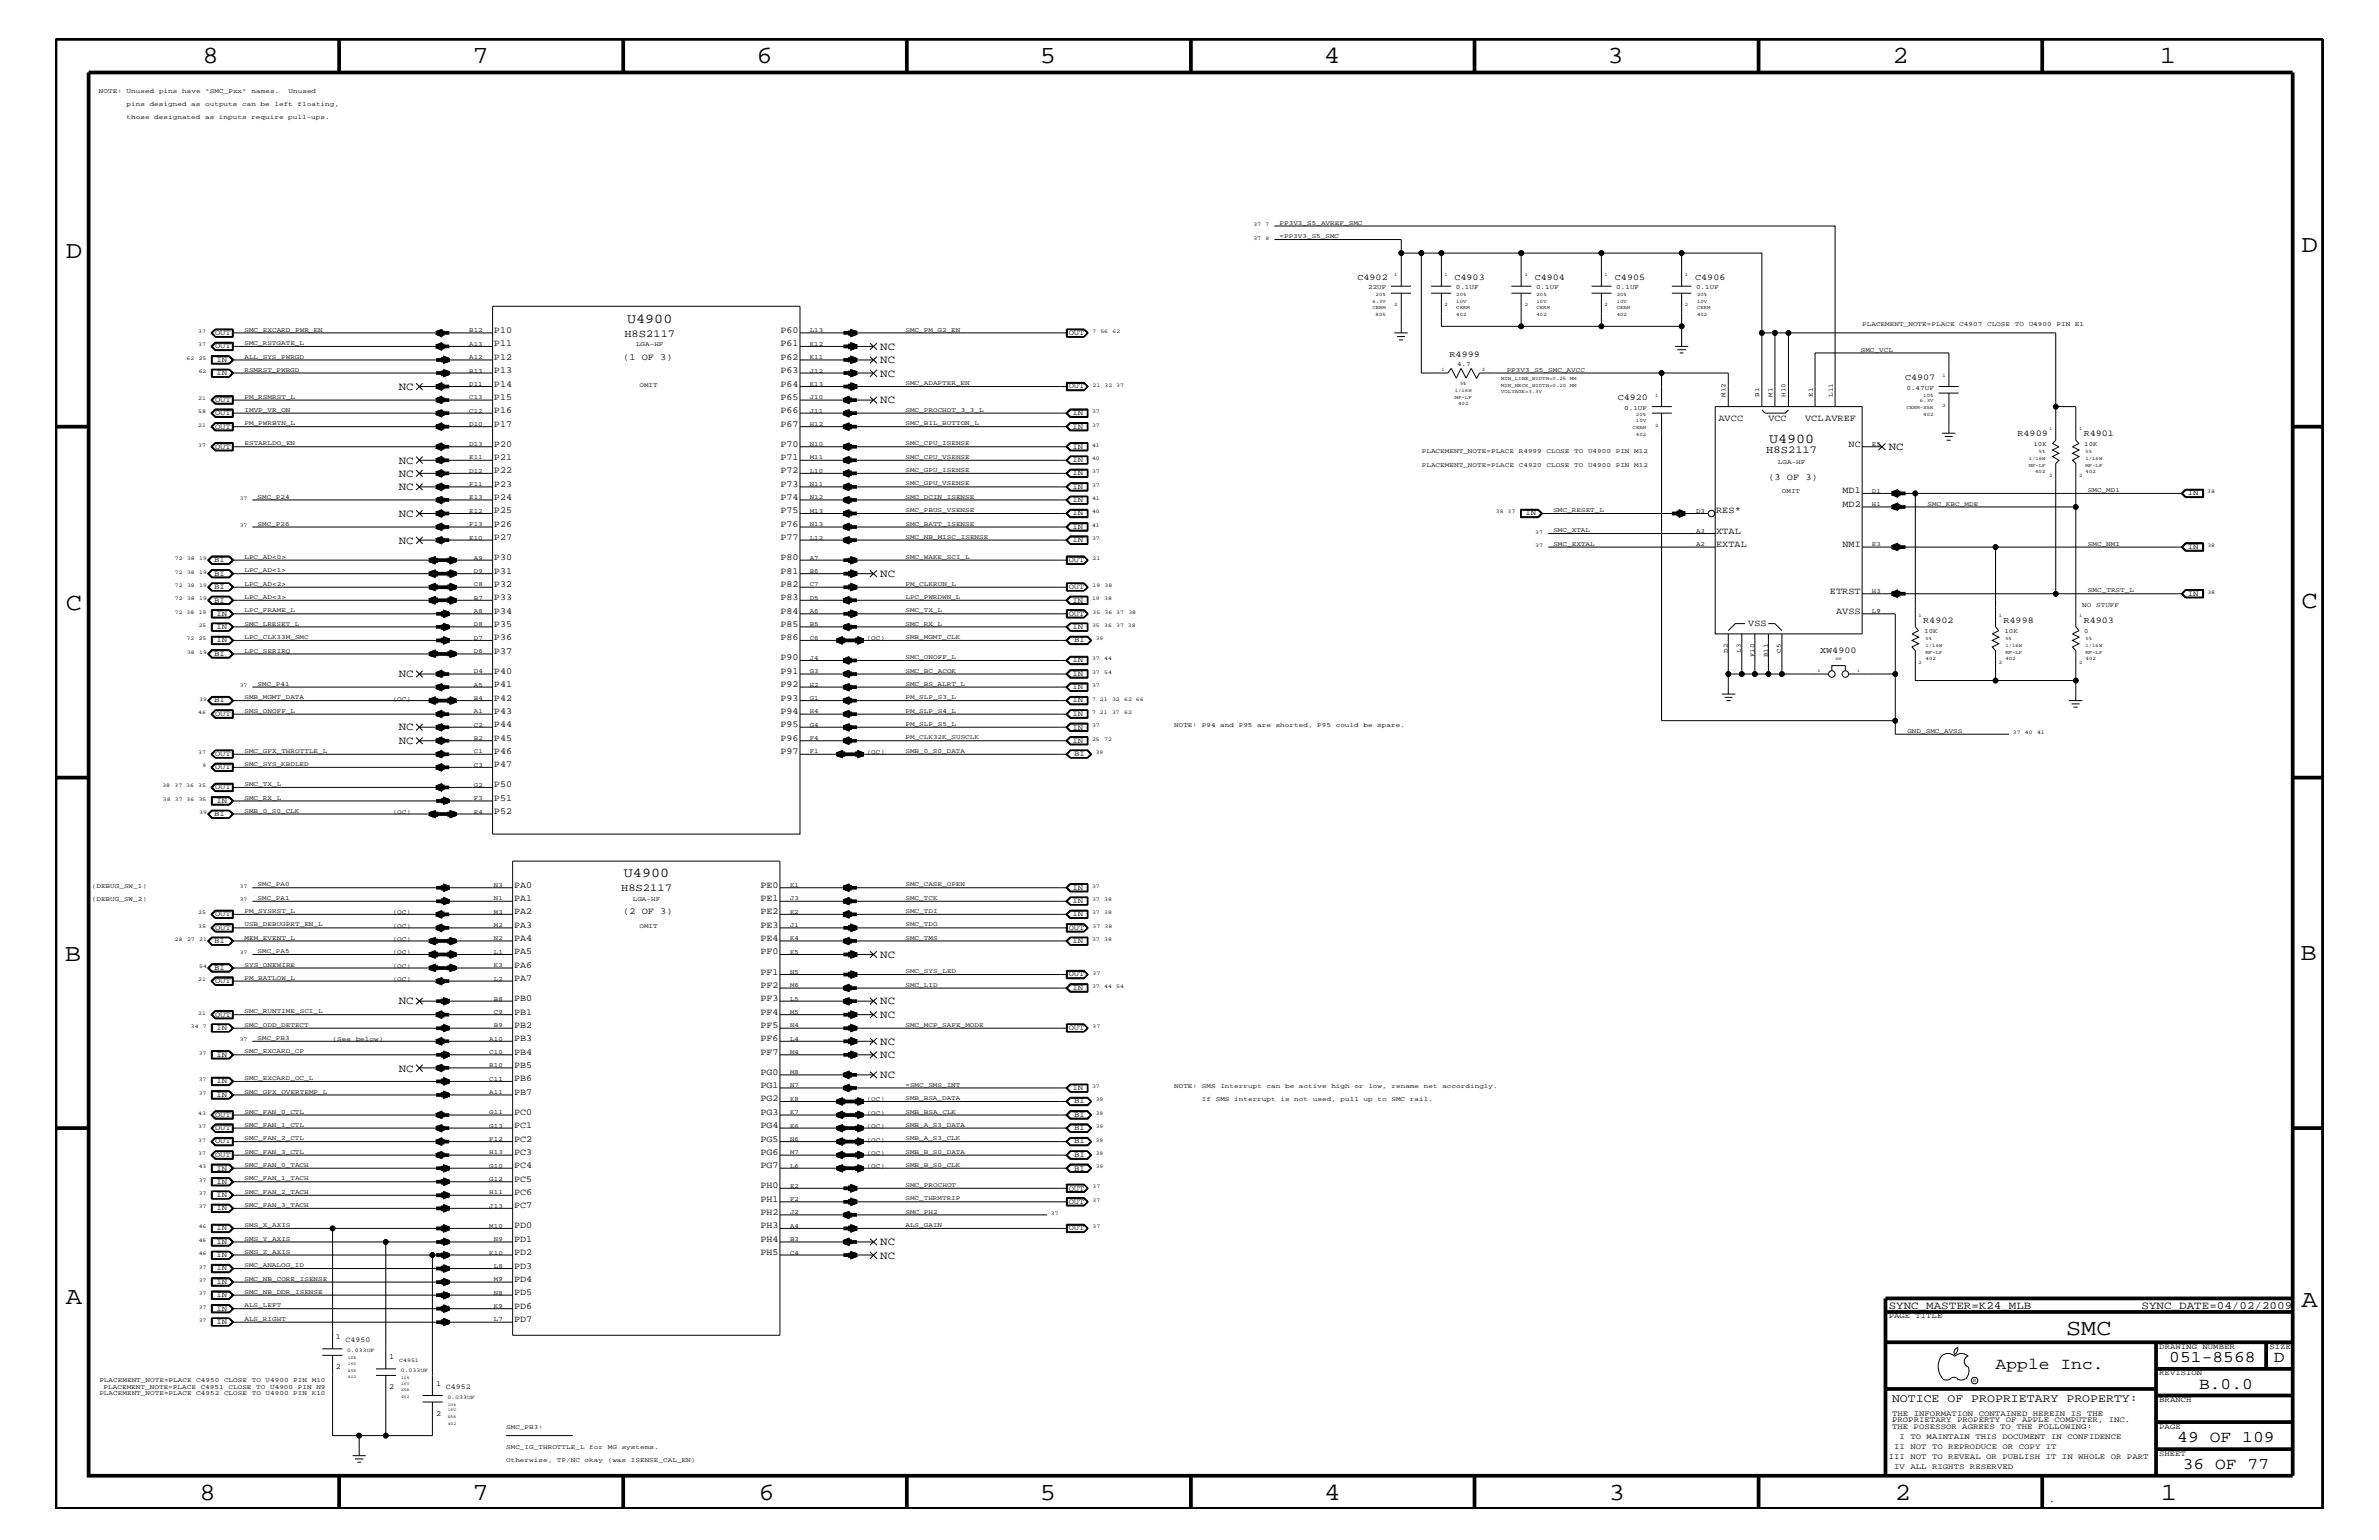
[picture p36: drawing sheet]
<svg xmlns="http://www.w3.org/2000/svg" width="432mm" height="279mm" viewBox="0 0 432 279" stroke-linecap="round" stroke-linejoin="round" font-family="sans-serif">
<defs><g id="words">
<g font-size="4.5">
<text x="36.7" y="11.5">8</text>
<text x="85.8" y="11.5">7</text>
<text x="137.3" y="11.5">6</text>
<text x="188.7" y="11.5">5</text>
<text x="240.3" y="11.5">4</text>
<text x="291.8" y="11.5">3</text>
<text x="343.5" y="11.5">2</text>
<text x="392" y="11.5">1</text>
<text x="11.9" y="46.8">D</text>
<text x="417.7" y="45.7">D</text>
<text x="11.9" y="110.6">C</text>
<text x="417.7" y="110.3">C</text>
<text x="11.8" y="174.3">B</text>
<text x="417.6" y="174.2">B</text>
<text x="11.9" y="236.7">A</text>
<text x="417.7" y="237.1">A</text>
<text x="36.2" y="272.1">8</text>
<text x="85.8" y="272.1">7</text>
<text x="137.7" y="272.1">6</text>
<text x="188.7" y="272.1">5</text>
<text x="240.4" y="272.1">4</text>
<text x="292" y="272.1">3</text>
<text x="343.9" y="272.1">2</text>
<text x="392.2" y="272.1">1</text>
</g>
<text font-size="4.1" x="375" y="242.3">SMC</text>
<g font-size="3">
<text x="362.2" y="248.4">Apple Inc.</text>
<text x="393.7" y="247.1">051-8568</text>
<text x="399.2" y="252">B.0.0</text>
<text x="412.7" y="247.1">D</text>
<text x="395.2" y="261.6">49 OF 109</text>
<text x="396.2" y="266.6">36 OF 77</text>
</g>
<g font-size="2.5">
<text x="113.8" y="58.6">U4900</text>
<text x="321.1" y="80.5">U4900</text>
<text x="113.2" y="159.2">U4900</text>
</g>
<text font-size="2.1" x="343.4" y="254.4">NOTICE OF PROPRIETARY PROPERTY:</text>
<g font-size="2">
<text x="159.8" y="63.4">NC</text>
<text x="159.8" y="65.9">NC</text>
<text x="72.4" y="70.7">NC</text>
<text x="159.8" y="68.4">NC</text>
<text x="159.8" y="73.2">NC</text>
<text x="342.8" y="81.6">NC</text>
<text x="72.4" y="84.1">NC</text>
<text x="72.4" y="86.5">NC</text>
<text x="72.4" y="88.9">NC</text>
<text x="72.4" y="93.8">NC</text>
<text x="72.4" y="98.7">NC</text>
<text x="159.8" y="104.7">NC</text>
<text x="72.4" y="122.9">NC</text>
<text x="72.4" y="132.5">NC</text>
<text x="72.4" y="135">NC</text>
<text x="159.8" y="173.8">NC</text>
<text x="72.4" y="182.2">NC</text>
<text x="159.8" y="182.2">NC</text>
<text x="159.8" y="184.7">NC</text>
<text x="159.8" y="189.5">NC</text>
<text x="159.8" y="192">NC</text>
<text x="72.4" y="194.4">NC</text>
<text x="159.8" y="195.6">NC</text>
<text x="159.8" y="225.9">NC</text>
<text x="159.8" y="228.4">NC</text>
<text x="342.8" y="237.4">SYNC_MASTER=K24_MLB</text>
<text x="388.7" y="237.4">SYNC_DATE=04/02/2009</text>
</g>
<g font-size="1.9">
<text x="113.3" y="61.1">H8S2117</text>
<text x="320.6" y="82.2">H8S2117</text>
<text x="112.7" y="161.7">H8S2117</text>
</g>
<g font-size="1.7">
<text x="89.7" y="60.4">P10</text>
<text x="89.7" y="62.9">P11</text>
<text x="89.7" y="65.3">P12</text>
<text x="113.1" y="65.3">(1 OF 3)</text>
<text x="141.6" y="60.4">P60</text>
<text x="141.6" y="62.9">P61</text>
<text x="141.6" y="65.3">P62</text>
<text x="89.7" y="67.7">P13</text>
<text x="89.7" y="70.1">P14</text>
<text x="141.6" y="67.7">P63</text>
<text x="141.6" y="70.1">P64</text>
<text x="89.7" y="72.6">P15</text>
<text x="89.7" y="75">P16</text>
<text x="89.7" y="77.4">P17</text>
<text x="141.6" y="75">P66</text>
<text x="141.6" y="72.6">P65</text>
<text x="141.6" y="77.4">P67</text>
<text x="311.9" y="76.4">AVCC</text>
<text x="321" y="76.4">VCC</text>
<text x="327.7" y="76.4">VCL AVREF</text>
<text x="89.7" y="81.1">P20</text>
<text x="89.7" y="83.5">P21</text>
<text x="141.6" y="81.1">P70</text>
<text x="141.6" y="83.5">P71</text>
<text x="335.5" y="81.1">NC</text>
<text x="89.7" y="85.9">P22</text>
<text x="89.7" y="88.3">P23</text>
<text x="141.6" y="85.9">P72</text>
<text x="141.6" y="88.3">P73</text>
<text x="321" y="87.1">(3 OF 3)</text>
<text x="334.4" y="89.5">MD1</text>
<text x="89.7" y="90.7">P24</text>
<text x="89.7" y="93.2">P25</text>
<text x="89.7" y="95.6">P26</text>
<text x="141.6" y="90.7">P74</text>
<text x="141.6" y="93.2">P75</text>
<text x="141.6" y="95.6">P76</text>
<text x="311.5" y="93.2">RES*</text>
<text x="334.4" y="92">MD2</text>
<text x="89.7" y="98">P27</text>
<text x="89.7" y="101.6">P30</text>
<text x="141.6" y="98">P77</text>
<text x="141.6" y="101.6">P80</text>
<text x="311.5" y="99.3">EXTAL</text>
<text x="311.5" y="96.8">XTAL</text>
<text x="334.4" y="99.3">NMI</text>
<text x="89.7" y="104.1">P31</text>
<text x="89.7" y="106.5">P32</text>
<text x="141.6" y="104.1">P81</text>
<text x="141.6" y="106.5">P82</text>
<text x="332.1" y="107.7">ETRST</text>
<text x="89.7" y="108.9">P33</text>
<text x="89.7" y="111.4">P34</text>
<text x="89.7" y="113.7">P35</text>
<text x="141.6" y="111.4">P84</text>
<text x="141.6" y="113.7">P85</text>
<text x="141.6" y="108.9">P83</text>
<text x="317.3" y="113.6">VSS</text>
<text x="333.2" y="111.4">AVSS</text>
<text x="89.7" y="116.2">P36</text>
<text x="89.7" y="118.6">P37</text>
<text x="141.6" y="116.2">P86</text>
<text x="141.6" y="119.8">P90</text>
<text x="89.7" y="122.3">P40</text>
<text x="89.7" y="124.7">P41</text>
<text x="141.6" y="122.3">P91</text>
<text x="141.6" y="124.7">P92</text>
<text x="89.7" y="127.1">P42</text>
<text x="89.7" y="129.6">P43</text>
<text x="89.7" y="131.9">P44</text>
<text x="141.6" y="127.1">P93</text>
<text x="141.6" y="129.6">P94</text>
<text x="141.6" y="131.9">P95</text>
<text x="89.7" y="134.4">P45</text>
<text x="89.7" y="136.8">P46</text>
<text x="141.6" y="134.4">P96</text>
<text x="141.6" y="136.8">P97</text>
<text x="89.7" y="139.2">P47</text>
<text x="89.7" y="142.9">P50</text>
<text x="89.7" y="145.3">P51</text>
<text x="89.7" y="147.7">P52</text>
<text x="93.3" y="161.1">PA0</text>
<text x="138" y="161.1">PE0</text>
<text x="93.3" y="163.5">PA1</text>
<text x="93.3" y="165.9">PA2</text>
<text x="113.1" y="165.9">(2 OF 3)</text>
<text x="138" y="163.5">PE1</text>
<text x="138" y="165.9">PE2</text>
<text x="93.3" y="173.2">PA5</text>
<text x="93.3" y="170.7">PA4</text>
<text x="93.3" y="168.3">PA3</text>
<text x="138" y="168.3">PE3</text>
<text x="138" y="170.7">PE4</text>
<text x="138" y="173.2">PF0</text>
<text x="93.3" y="175.6">PA6</text>
<text x="93.3" y="178">PA7</text>
<text x="138" y="176.8">PF1</text>
<text x="138" y="179.3">PF2</text>
<text x="93.3" y="181.6">PB0</text>
<text x="93.3" y="184.1">PB1</text>
<text x="138" y="181.6">PF3</text>
<text x="138" y="184.1">PF4</text>
<text x="93.3" y="186.5">PB2</text>
<text x="93.3" y="188.9">PB3</text>
<text x="93.3" y="191.4">PB4</text>
<text x="138" y="186.5">PF5</text>
<text x="138" y="188.9">PF6</text>
<text x="138" y="191.4">PF7</text>
<text x="93.3" y="193.7">PB5</text>
<text x="93.3" y="196.2">PB6</text>
<text x="138" y="195">PG0</text>
<text x="138" y="197.4">PG1</text>
<text x="93.3" y="198.7">PB7</text>
<text x="93.3" y="202.3">PC0</text>
<text x="138" y="199.8">PG2</text>
<text x="138" y="202.3">PG3</text>
<text x="93.3" y="204.7">PC1</text>
<text x="93.3" y="207.1">PC2</text>
<text x="93.3" y="209.6">PC3</text>
<text x="138" y="204.7">PG4</text>
<text x="138" y="207.1">PG5</text>
<text x="138" y="209.6">PG6</text>
<text x="93.3" y="211.9">PC4</text>
<text x="93.3" y="214.4">PC5</text>
<text x="138" y="211.9">PG7</text>
<text x="138" y="215.6">PH0</text>
<text x="93.3" y="216.9">PC6</text>
<text x="93.3" y="219.2">PC7</text>
<text x="138" y="218">PH1</text>
<text x="138" y="220.4">PH2</text>
<text x="93.3" y="222.9">PD0</text>
<text x="93.3" y="225.3">PD1</text>
<text x="93.3" y="227.7">PD2</text>
<text x="138" y="222.9">PH3</text>
<text x="138" y="225.3">PH4</text>
<text x="138" y="227.7">PH5</text>
<text x="93.3" y="230.2">PD3</text>
<text x="93.3" y="232.6">PD4</text>
<text x="93.3" y="235">PD5</text>
<text x="93.3" y="237.4">PD6</text>
<text x="93.3" y="239.9">PD7</text>
<text x="371.9" y="272.6">.</text>
</g>
<g font-size="1.6">
<text x="246.4" y="50.7">C4902</text>
<text x="264" y="50.7">C4903</text>
<text x="278.6" y="50.7">C4904</text>
<text x="293.1" y="50.7">C4905</text>
<text x="307.7" y="50.7">C4906</text>
<text x="263.1" y="64.7">R4999</text>
<text x="345.8" y="68.9">C4907</text>
<text x="293.6" y="72.6">C4920</text>
<text x="366.2" y="79.1">R4909</text>
<text x="378.2" y="79.1">R4901</text>
<text x="349.1" y="113.1">R4902</text>
<text x="363.6" y="113.1">R4998</text>
<text x="378.2" y="113.1">R4903</text>
<text x="330.4" y="118.5">XW4900</text>
</g>
<g font-size="1.4">
<text x="39" y="63.2">OUT</text>
<text x="39" y="60.8">OUT</text>
<text x="39.3" y="65.6">IN</text>
<text x="194" y="60.8">OUT</text>
<text x="39.3" y="68.1">IN</text>
<text x="194" y="70.5">OUT</text>
<text x="39" y="77.8">OUT</text>
<text x="39" y="75.4">OUT</text>
<text x="39" y="72.9">OUT</text>
<text x="194.6" y="77.8">IN</text>
<text x="194.6" y="75.4">IN</text>
<text x="39" y="81.4">OUT</text>
<text x="194.6" y="81.4">IN</text>
<text x="194.6" y="83.8">IN</text>
<text x="194.6" y="86.2">IN</text>
<text x="194.6" y="88.7">IN</text>
<text x="397.1" y="89.9">IN</text>
<text x="194.6" y="91.1">IN</text>
<text x="194.6" y="93.5">IN</text>
<text x="194.6" y="96">IN</text>
<text x="276.9" y="93.5">IN</text>
<text x="194.6" y="98.4">IN</text>
<text x="397.1" y="99.6">IN</text>
<text x="38.9" y="102.1">BI</text>
<text x="38.9" y="104.4">BI</text>
<text x="38.9" y="106.9">BI</text>
<text x="194" y="102.1">OUT</text>
<text x="194" y="106.9">OUT</text>
<text x="38.9" y="109.3">BI</text>
<text x="39.3" y="111.7">IN</text>
<text x="194" y="111.7">OUT</text>
<text x="194.6" y="109.3">IN</text>
<text x="397.1" y="108.1">IN</text>
<text x="38.9" y="119">BI</text>
<text x="39.3" y="114.2">IN</text>
<text x="39.3" y="116.5">IN</text>
<text x="194.6" y="114.2">IN</text>
<text x="195" y="116.5">BI</text>
<text x="194.6" y="120.2">IN</text>
<text x="194.6" y="125.1">IN</text>
<text x="194.6" y="122.6">IN</text>
<text x="38.9" y="127.5">BI</text>
<text x="39" y="129.9">OUT</text>
<text x="194.6" y="127.5">IN</text>
<text x="194.6" y="129.9">IN</text>
<text x="39" y="137.2">OUT</text>
<text x="194.6" y="132.4">IN</text>
<text x="194.6" y="134.7">IN</text>
<text x="195" y="137.2">BI</text>
<text x="39" y="143.2">OUT</text>
<text x="39" y="139.6">OUT</text>
<text x="38.9" y="148.1">BI</text>
<text x="39.3" y="145.7">IN</text>
<text x="194.6" y="161.4">IN</text>
<text x="39" y="166.2">OUT</text>
<text x="194.6" y="163.9">IN</text>
<text x="194.6" y="166.2">IN</text>
<text x="38.9" y="171.1">BI</text>
<text x="39" y="168.7">OUT</text>
<text x="194" y="168.7">OUT</text>
<text x="194.6" y="171.1">IN</text>
<text x="38.9" y="176">BI</text>
<text x="39" y="178.4">OUT</text>
<text x="194" y="177.2">OUT</text>
<text x="194.6" y="179.6">IN</text>
<text x="39" y="184.4">OUT</text>
<text x="39.3" y="186.9">IN</text>
<text x="39.3" y="191.7">IN</text>
<text x="194" y="186.9">OUT</text>
<text x="39.3" y="196.5">IN</text>
<text x="194.6" y="197.8">IN</text>
<text x="39" y="202.6">OUT</text>
<text x="39.3" y="199">IN</text>
<text x="195" y="200.2">BI</text>
<text x="195" y="202.6">BI</text>
<text x="39" y="205.1">OUT</text>
<text x="39" y="207.5">OUT</text>
<text x="39" y="209.9">OUT</text>
<text x="195" y="205.1">BI</text>
<text x="195" y="207.5">BI</text>
<text x="195" y="209.9">BI</text>
<text x="39.3" y="214.7">IN</text>
<text x="39.3" y="212.4">IN</text>
<text x="195" y="212.4">BI</text>
<text x="39.3" y="219.6">IN</text>
<text x="39.3" y="217.2">IN</text>
<text x="194" y="216">OUT</text>
<text x="194" y="218.4">OUT</text>
<text x="39.3" y="223.2">IN</text>
<text x="39.3" y="225.7">IN</text>
<text x="194" y="223.2">OUT</text>
<text x="39.3" y="232.9">IN</text>
<text x="39.3" y="228.1">IN</text>
<text x="39.3" y="230.5">IN</text>
<text x="39.3" y="237.8">IN</text>
<text x="39.3" y="235.4">IN</text>
<text x="342.8" y="239.2">PAGE TITLE</text>
<text x="39.3" y="240.2">IN</text>
<text x="61" y="242.9">1</text>
<text x="62.7" y="243.5">C4950</text>
<text x="391.9" y="244.7">DRAWING NUMBER</text>
<text x="411.9" y="244.7">SIZE</text>
<text x="61" y="248.4">2</text>
<text x="70.6" y="252">2</text>
<text x="70.6" y="246.5">1</text>
<text x="79.2" y="251.4">1</text>
<text x="80.9" y="252">C4952</text>
<text x="391.9" y="249.5">REVISION</text>
<text x="79.2" y="256.8">2</text>
<text x="343.4" y="256.8">THE INFORMATION CONTAINED HEREIN IS THE</text>
<text x="391.9" y="254.4">BRANCH</text>
<text x="343.4" y="259.3">THE POSESSOR AGREES TO THE FOLLOWING:</text>
<text x="343.4" y="258">PROPRIETARY PROPERTY OF APPLE COMPUTER, INC.</text>
<text x="343.8" y="262.9">II NOT TO REPRODUCE OR COPY IT</text>
<text x="344.8" y="261.1">I TO MAINTAIN THIS DOCUMENT IN CONFIDENCE</text>
<text x="391.9" y="259.3">PAGE</text>
<text x="342.8" y="264.7">III NOT TO REVEAL OR PUBLISH IT IN WHOLE OR PART</text>
<text x="343.8" y="266.6">IV ALL RIGHTS RESERVED</text>
<text x="391.9" y="264.1">SHEET</text>
</g>
<g font-size="1.2">
<text x="17.9" y="16.8">NOTE:</text>
<text x="23" y="16.8">Unused</text>
<text x="28.9" y="16.8">pins</text>
<text x="33.1" y="16.8">have</text>
<text x="37.3" y="16.8">&quot;SMC_Pxx&quot;</text>
<text x="45.7" y="16.8">names.</text>
<text x="52.4" y="16.8">Unused</text>
<text x="23" y="21.6">those</text>
<text x="23" y="19.2">pins</text>
<text x="27.2" y="19.2">designed</text>
<text x="28" y="21.6">designated</text>
<text x="34.7" y="19.2">as</text>
<text x="37.2" y="21.6">as</text>
<text x="37.2" y="19.2">outputs</text>
<text x="39.7" y="21.6">inputs</text>
<text x="43.9" y="19.2">can</text>
<text x="45.6" y="21.6">require</text>
<text x="47.3" y="19.2">be</text>
<text x="49.8" y="19.2">left</text>
<text x="52.3" y="21.6">pull-ups.</text>
<text x="54" y="19.2">floating,</text>
<text x="232.2" y="40.8">PP3V3_S5_AVREF_SMC</text>
<text x="232.2" y="43.2">=PP3V3_S5_SMC</text>
<text x="248.3" y="52.5">22UF</text>
<text x="264.2" y="52.5">0.1UF</text>
<text x="278.8" y="52.5">0.1UF</text>
<text x="293.4" y="52.5">0.1UF</text>
<text x="307.8" y="52.5">0.1UF</text>
<text x="338" y="59.2">PLACEMENT_NOTE=PLACE</text>
<text x="355.6" y="59.2">C4907</text>
<text x="360.7" y="59.2">CLOSE</text>
<text x="365.7" y="59.2">TO</text>
<text x="368.2" y="59.2">U4900</text>
<text x="373.3" y="59.2">PIN</text>
<text x="376.6" y="59.2">E1</text>
<text x="44.4" y="65.1">ALL_SYS_PWRGD</text>
<text x="44.4" y="62.6">SMC_RSTGATE_L</text>
<text x="44.4" y="60.2">SMC_EXCARD_PWR_EN</text>
<text x="85.2" y="60.3">B12</text>
<text x="85.2" y="62.8">A13</text>
<text x="85.2" y="65.1">A12</text>
<text x="115.4" y="62.9">LGA-HF</text>
<text x="147" y="60.3">L13</text>
<text x="147" y="62.8">K12</text>
<text x="147" y="65.1">K11</text>
<text x="164.3" y="60.2">SMC_PM_G2_EN</text>
<text x="337.7" y="63.9">SMC_VCL</text>
<text x="44.4" y="67.5">RSMRST_PWRGD</text>
<text x="85.2" y="67.6">B13</text>
<text x="85.2" y="70">D11</text>
<text x="116.1" y="70.1">OMIT</text>
<text x="147" y="67.6">J12</text>
<text x="147" y="70">K13</text>
<text x="164.3" y="69.9">SMC_ADAPTER_EN</text>
<text x="264.5" y="66.4">4.7</text>
<text x="273.5" y="67.5">PP3V3_S5_SMC_AVCC</text>
<text x="313.2" y="72" transform="rotate(-90 313.2 72)">M12</text>
<text x="319.3" y="72" transform="rotate(-90 319.3 72)">B1</text>
<text x="321.7" y="72" transform="rotate(-90 321.7 72)">M1</text>
<text x="324.1" y="72" transform="rotate(-90 324.1 72)">H10</text>
<text x="329" y="72" transform="rotate(-90 329 72)">E1</text>
<text x="332.7" y="72" transform="rotate(-90 332.7 72)">L11</text>
<text x="346" y="70.7">0.47UF</text>
<text x="44.4" y="72.3">PM_RSMRST_L</text>
<text x="44.4" y="74.7">IMVP_VR_ON</text>
<text x="44.4" y="77.2">PM_PWRBTN_L</text>
<text x="85.2" y="72.4">C13</text>
<text x="85.2" y="74.9">C12</text>
<text x="85.2" y="77.3">D10</text>
<text x="147" y="72.4">J10</text>
<text x="147" y="77.3">H12</text>
<text x="147" y="74.9">J11</text>
<text x="164.3" y="74.7">SMC_PROCHOT_3_3_L</text>
<text x="164.3" y="77.2">SMC_BIL_BUTTON_L</text>
<text x="294.8" y="74.4">0.1UF</text>
<text x="44.4" y="80.8">ESTARLDO_EN</text>
<text x="85.2" y="80.9">D13</text>
<text x="85.2" y="83.3">E11</text>
<text x="147" y="80.9">N10</text>
<text x="147" y="83.3">M11</text>
<text x="164.3" y="83.3">SMC_CPU_VSENSE</text>
<text x="164.3" y="80.8">SMC_CPU_ISENSE</text>
<text x="258.1" y="82.2">PLACEMENT_NOTE=PLACE</text>
<text x="275.7" y="82.2">R4999</text>
<text x="280.7" y="82.2">CLOSE</text>
<text x="285.7" y="82.2">TO</text>
<text x="288.2" y="82.2">U4900</text>
<text x="293.3" y="82.2">PIN</text>
<text x="296.6" y="82.2">M12</text>
<text x="339.8" y="80.9">E5</text>
<text x="369.1" y="80.9">10K</text>
<text x="378.3" y="80.9">10K</text>
<text x="85.2" y="85.8">D12</text>
<text x="85.2" y="88.2">F11</text>
<text x="147" y="85.8">L10</text>
<text x="147" y="88.2">N11</text>
<text x="164.3" y="88.1">SMC_GPU_VSENSE</text>
<text x="164.3" y="85.6">SMC_GPU_ISENSE</text>
<text x="258.1" y="84.7">PLACEMENT_NOTE=PLACE</text>
<text x="275.7" y="84.7">C4920</text>
<text x="280.7" y="84.7">CLOSE</text>
<text x="285.7" y="84.7">TO</text>
<text x="288.2" y="84.7">U4900</text>
<text x="293.3" y="84.7">PIN</text>
<text x="296.6" y="84.7">M12</text>
<text x="322.7" y="84.1">LGA-HF</text>
<text x="323.4" y="89.5">OMIT</text>
<text x="339.8" y="89.4">D1</text>
<text x="379" y="89.3">SMC_MD1</text>
<text x="46.7" y="95.4">SMC_P26</text>
<text x="46.7" y="90.5">SMC_P24</text>
<text x="85.2" y="90.6">E13</text>
<text x="85.2" y="93.1">E12</text>
<text x="85.2" y="95.4">F13</text>
<text x="147" y="90.6">N12</text>
<text x="147" y="93.1">M13</text>
<text x="147" y="95.4">N13</text>
<text x="164.3" y="95.4">SMC_BATT_ISENSE</text>
<text x="164.3" y="92.9">SMC_PBUS_VSENSE</text>
<text x="164.3" y="90.5">SMC_DCIN_ISENSE</text>
<text x="281.9" y="92.9">SMC_RESET_L</text>
<text x="307.8" y="93.1">D3</text>
<text x="339.8" y="91.8">H1</text>
<text x="349.8" y="91.7">SMC_KBC_MDE</text>
<text x="44.4" y="101.4">LPC_AD&lt;0&gt;</text>
<text x="85.2" y="97.9">E10</text>
<text x="86" y="101.5">A9</text>
<text x="147" y="97.9">L12</text>
<text x="147" y="101.5">A7</text>
<text x="164.3" y="101.4">SMC_WAKE_SCI_L</text>
<text x="164.3" y="97.7">SMC_NB_MISC_ISENSE</text>
<text x="281.9" y="96.5">SMC_XTAL</text>
<text x="281.9" y="99">SMC_EXTAL</text>
<text x="307.8" y="99.1">A2</text>
<text x="307.8" y="96.7">A3</text>
<text x="339.8" y="99.1">E3</text>
<text x="379" y="99">SMC_NMI</text>
<text x="44.4" y="106.3">LPC_AD&lt;2&gt;</text>
<text x="44.4" y="103.8">LPC_AD&lt;1&gt;</text>
<text x="86" y="104">D9</text>
<text x="86" y="106.4">C8</text>
<text x="147" y="104">B6</text>
<text x="147" y="106.4">C7</text>
<text x="164.3" y="106.3">PM_CLKRUN_L</text>
<text x="339.8" y="107.6">H3</text>
<text x="379" y="107.5">SMC_TRST_L</text>
<text x="44.4" y="111.1">LPC_FRAME_L</text>
<text x="44.4" y="108.7">LPC_AD&lt;3&gt;</text>
<text x="44.4" y="113.6">SMC_LRESET_L</text>
<text x="86" y="108.8">B7</text>
<text x="86" y="111.2">A8</text>
<text x="86" y="113.7">D8</text>
<text x="147" y="111.2">A6</text>
<text x="147" y="113.7">B5</text>
<text x="147" y="108.8">D5</text>
<text x="164.3" y="113.6">SMC_RX_L</text>
<text x="164.3" y="108.7">LPC_PWRDWN_L</text>
<text x="164.3" y="111.1">SMC_TX_L</text>
<text x="339.8" y="111.2">L9</text>
<text x="378" y="110.2">NO</text>
<text x="380.5" y="110.2">STUFF</text>
<text x="44.4" y="118.4">LPC_SERIRQ</text>
<text x="44.4" y="115.9">LPC_CLK33M_SMC</text>
<text x="86" y="116.1">D7</text>
<text x="86" y="118.5">D6</text>
<text x="147" y="116.1">C6</text>
<text x="147" y="119.7">J4</text>
<text x="157.3" y="116.2">(OC)</text>
<text x="164.3" y="119.6">SMC_ONOFF_L</text>
<text x="164.3" y="115.9">SMB_MGMT_CLK</text>
<text x="313.6" y="118.4" transform="rotate(-90 313.6 118.4)">D2</text>
<text x="316" y="118.4" transform="rotate(-90 316 118.4)">L3</text>
<text x="318.4" y="119.2" transform="rotate(-90 318.4 119.2)">F10</text>
<text x="320.9" y="119.2" transform="rotate(-90 320.9 119.2)">B11</text>
<text x="323.3" y="118.4" transform="rotate(-90 323.3 118.4)">C5</text>
<text x="349.2" y="114.8">10K</text>
<text x="363.8" y="114.8">10K</text>
<text x="378.3" y="114.8">0</text>
<text x="46.7" y="124.4">SMC_P41</text>
<text x="86" y="122.1">D4</text>
<text x="86" y="124.6">A5</text>
<text x="147" y="122.1">G3</text>
<text x="147" y="124.6">H2</text>
<text x="164.3" y="122">SMC_BC_ACOK</text>
<text x="164.3" y="124.4">SMC_BS_ALRT_L</text>
<text x="44.4" y="129.3">SMS_ONOFF_L</text>
<text x="44.4" y="126.9">SMB_MGMT_DATA</text>
<text x="71.3" y="127.1">(OC)</text>
<text x="86" y="127">B4</text>
<text x="86" y="129.4">A1</text>
<text x="86" y="131.9">C2</text>
<text x="147" y="127">G1</text>
<text x="147" y="129.4">H4</text>
<text x="147" y="131.9">G4</text>
<text x="164.3" y="131.7">PM_SLP_S5_L</text>
<text x="164.3" y="126.9">PM_SLP_S3_L</text>
<text x="164.3" y="129.3">PM_SLP_S4_L</text>
<text x="213.1" y="131.9">NOTE:</text>
<text x="218.1" y="131.9">P94</text>
<text x="221.5" y="131.9">and</text>
<text x="224.8" y="131.9">P95</text>
<text x="228.2" y="131.9">are</text>
<text x="231.5" y="131.9">shorted,</text>
<text x="239.1" y="131.9">P95</text>
<text x="242.4" y="131.9">could</text>
<text x="247.5" y="131.9">be</text>
<text x="250" y="131.9">spare.</text>
<text x="44.4" y="136.6">SMC_GFX_THROTTLE_L</text>
<text x="86" y="134.2">B2</text>
<text x="86" y="136.7">C1</text>
<text x="147" y="134.2">F4</text>
<text x="147" y="136.7">F1</text>
<text x="157.3" y="136.8">(OC)</text>
<text x="164.3" y="136.6">SMB_0_S0_DATA</text>
<text x="164.3" y="134.1">PM_CLK32K_SUSCLK</text>
<text x="346.2" y="133">GND_SMC_AVSS</text>
<text x="44.4" y="142.6">SMC_TX_L</text>
<text x="44.4" y="139">SMC_SYS_KBDLED</text>
<text x="86" y="139.1">C3</text>
<text x="86" y="142.8">G2</text>
<text x="44.4" y="147.5">SMB_0_S0_CLK</text>
<text x="44.4" y="145.1">SMC_RX_L</text>
<text x="71.3" y="147.7">(OC)</text>
<text x="86" y="145.1">F3</text>
<text x="86" y="147.6">E4</text>
<text x="16.7" y="161.1">(DEBUG_SW_1)</text>
<text x="46.7" y="160.8">SMC_PA0</text>
<text x="89.7" y="160.9">N3</text>
<text x="143.4" y="160.9">K1</text>
<text x="164.3" y="160.8">SMC_CASE_OPEN</text>
<text x="16.7" y="163.5">(DEBUG_SW_2)</text>
<text x="44.4" y="165.6">PM_SYSRST_L</text>
<text x="46.7" y="163.3">SMC_PA1</text>
<text x="71.3" y="165.9">(OC)</text>
<text x="89.7" y="163.4">N1</text>
<text x="89.7" y="165.8">M3</text>
<text x="114.9" y="163.5">LGA-HF</text>
<text x="143.4" y="163.4">J3</text>
<text x="143.4" y="165.8">K2</text>
<text x="164.3" y="165.6">SMC_TDI</text>
<text x="164.3" y="163.3">SMC_TCK</text>
<text x="44.4" y="170.5">MEM_EVENT_L</text>
<text x="44.4" y="168.1">USB_DEBUGPRT_EN_L</text>
<text x="46.7" y="172.9">SMC_PA5</text>
<text x="71.3" y="173.2">(OC)</text>
<text x="71.3" y="170.7">(OC)</text>
<text x="71.3" y="168.3">(OC)</text>
<text x="89.7" y="173.1">L1</text>
<text x="89.7" y="170.6">N2</text>
<text x="89.7" y="168.2">M2</text>
<text x="116.1" y="168.3">OMIT</text>
<text x="143.4" y="168.2">J1</text>
<text x="143.4" y="170.6">K4</text>
<text x="143.4" y="173.1">K5</text>
<text x="164.3" y="170.5">SMC_TMS</text>
<text x="164.3" y="168.1">SMC_TDO</text>
<text x="44.4" y="177.7">PM_BATLOW_L</text>
<text x="44.4" y="175.4">SYS_ONEWIRE</text>
<text x="71.3" y="175.6">(OC)</text>
<text x="71.3" y="178">(OC)</text>
<text x="89.7" y="175.5">K3</text>
<text x="89.7" y="177.9">L2</text>
<text x="143.4" y="176.7">N5</text>
<text x="143.4" y="179.1">M6</text>
<text x="164.3" y="179">SMC_LID</text>
<text x="164.3" y="176.6">SMC_SYS_LED</text>
<text x="44.4" y="183.8">SMC_RUNTIME_SCI_L</text>
<text x="89.7" y="181.6">B8</text>
<text x="89.7" y="184">C9</text>
<text x="143.4" y="181.6">L5</text>
<text x="143.4" y="184">M5</text>
<text x="44.4" y="191.1">SMC_EXCARD_CP</text>
<text x="44.4" y="186.3">SMC_ODD_DETECT</text>
<text x="46.7" y="188.7">SMC_PB3</text>
<text x="60.4" y="188.9">(See</text>
<text x="64.6" y="188.9">below)</text>
<text x="88.8" y="188.8">A10</text>
<text x="88.8" y="191.2">C10</text>
<text x="89.7" y="186.4">B9</text>
<text x="143.4" y="186.4">N4</text>
<text x="143.4" y="188.8">L4</text>
<text x="143.4" y="191.2">M4</text>
<text x="164.3" y="186.3">SMC_MCP_SAFE_MODE</text>
<text x="44.4" y="195.9">SMC_EXCARD_OC_L</text>
<text x="88.8" y="193.7">B10</text>
<text x="88.8" y="196.1">C11</text>
<text x="143.4" y="194.8">M8</text>
<text x="143.4" y="197.3">N7</text>
<text x="164.3" y="197.2">=SMC_SMS_INT</text>
<text x="213.1" y="197.4">NOTE:</text>
<text x="218.1" y="197.4">SMS</text>
<text x="221.5" y="197.4">Interrupt</text>
<text x="229.9" y="197.4">can</text>
<text x="233.3" y="197.4">be</text>
<text x="235.8" y="197.4">active</text>
<text x="241.6" y="197.4">high</text>
<text x="245.8" y="197.4">or</text>
<text x="248.4" y="197.4">low,</text>
<text x="252.6" y="197.4">rename</text>
<text x="258.4" y="197.4">net</text>
<text x="261.8" y="197.4">accordingly.</text>
<text x="44.4" y="202">SMC_FAN_0_CTL</text>
<text x="44.4" y="198.4">SMC_GFX_OVERTEMP_L</text>
<text x="88.8" y="198.5">A11</text>
<text x="88.8" y="202.1">G11</text>
<text x="143.4" y="199.8">K8</text>
<text x="143.4" y="202.1">K7</text>
<text x="157.3" y="202.3">(OC)</text>
<text x="157.3" y="199.8">(OC)</text>
<text x="164.3" y="202">SMB_BSA_CLK</text>
<text x="164.3" y="199.6">SMB_BSA_DATA</text>
<text x="218.1" y="199.8">If</text>
<text x="220.7" y="199.8">SMS</text>
<text x="224" y="199.8">interrupt</text>
<text x="232.4" y="199.8">is</text>
<text x="234.9" y="199.8">not</text>
<text x="238.3" y="199.8">used,</text>
<text x="243.3" y="199.8">pull</text>
<text x="247.5" y="199.8">up</text>
<text x="250" y="199.8">to</text>
<text x="252.5" y="199.8">SMC</text>
<text x="255.9" y="199.8">rail.</text>
<text x="44.4" y="209.3">SMC_FAN_3_CTL</text>
<text x="44.4" y="206.9">SMC_FAN_2_CTL</text>
<text x="44.4" y="204.4">SMC_FAN_1_CTL</text>
<text x="88.8" y="204.6">G13</text>
<text x="88.8" y="207">F12</text>
<text x="88.8" y="209.4">H13</text>
<text x="143.4" y="204.6">K6</text>
<text x="143.4" y="207">N6</text>
<text x="143.4" y="209.4">M7</text>
<text x="157.3" y="204.7">(OC)</text>
<text x="157.3" y="209.6">(OC)</text>
<text x="157.3" y="207.1">(OC)</text>
<text x="164.3" y="209.3">SMB_B_S0_DATA</text>
<text x="164.3" y="206.9">SMB_A_S3_CLK</text>
<text x="164.3" y="204.4">SMB_A_S3_DATA</text>
<text x="44.4" y="211.7">SMC_FAN_0_TACH</text>
<text x="44.4" y="214.2">SMC_FAN_1_TACH</text>
<text x="88.8" y="211.9">G10</text>
<text x="88.8" y="214.2">G12</text>
<text x="143.4" y="211.9">L6</text>
<text x="143.4" y="215.5">E2</text>
<text x="157.3" y="211.9">(OC)</text>
<text x="164.3" y="215.3">SMC_PROCHOT</text>
<text x="164.3" y="211.7">SMB_B_S0_CLK</text>
<text x="44.4" y="219">SMC_FAN_3_TACH</text>
<text x="44.4" y="216.6">SMC_FAN_2_TACH</text>
<text x="88.8" y="216.7">H11</text>
<text x="88.8" y="219.1">J13</text>
<text x="143.4" y="217.9">F2</text>
<text x="143.4" y="220.3">J2</text>
<text x="164.3" y="220.2">SMC_PH2</text>
<text x="164.3" y="217.8">SMC_THRMTRIP</text>
<text x="44.4" y="225.1">SMS_Y_AXIS</text>
<text x="44.4" y="227.5">SMS_Z_AXIS</text>
<text x="44.4" y="222.6">SMS_X_AXIS</text>
<text x="88.8" y="222.8">M10</text>
<text x="88.8" y="227.6">K10</text>
<text x="89.7" y="225.2">N9</text>
<text x="143.4" y="222.8">A4</text>
<text x="143.4" y="225.2">B3</text>
<text x="143.4" y="227.6">C4</text>
<text x="164.3" y="222.6">ALS_GAIN</text>
<text x="44.4" y="232.4">SMC_NB_CORE_ISENSE</text>
<text x="44.4" y="229.9">SMC_ANALOG_ID</text>
<text x="89.7" y="230.1">L8</text>
<text x="89.7" y="232.4">M9</text>
<text x="44.4" y="237.2">ALS_LEFT</text>
<text x="44.4" y="234.7">SMC_NB_DDR_ISENSE</text>
<text x="44.4" y="239.6">ALS_RIGHT</text>
<text x="89.7" y="234.9">N8</text>
<text x="89.7" y="237.3">K9</text>
<text x="89.7" y="239.7">L7</text>
<text x="18" y="250.7">PLACEMENT_NOTE=PLACE</text>
<text x="18.8" y="252">PLACEMENT_NOTE=PLACE</text>
<text x="35.6" y="250.7">C4950</text>
<text x="36.4" y="252">C4951</text>
<text x="40.7" y="250.7">CLOSE</text>
<text x="41.5" y="252">CLOSE</text>
<text x="45.7" y="250.7">TO</text>
<text x="46.5" y="252">TO</text>
<text x="48.2" y="250.7">U4900</text>
<text x="49" y="252">U4900</text>
<text x="53.2" y="250.7">PIN</text>
<text x="54.1" y="252">PIN</text>
<text x="56.6" y="250.7">M10</text>
<text x="57.4" y="252">N9</text>
<text x="18" y="253.2">PLACEMENT_NOTE=PLACE</text>
<text x="35.6" y="253.2">C4952</text>
<text x="40.7" y="253.2">CLOSE</text>
<text x="45.7" y="253.2">TO</text>
<text x="48.2" y="253.2">U4900</text>
<text x="53.2" y="253.2">PIN</text>
<text x="56.6" y="253.2">K10</text>
<text x="91.9" y="259.3">SMC_PB3:</text>
<text x="91.9" y="262.9">SMC_IG_THROTTLE_L</text>
<text x="107" y="262.9">for</text>
<text x="110.3" y="262.9">MG</text>
<text x="112.8" y="262.9">systems.</text>
<text x="91.9" y="265.3">Otherwise,</text>
<text x="101.1" y="265.3">TP/NC</text>
<text x="106.1" y="265.3">okay</text>
<text x="110.3" y="265.3">(was</text>
<text x="114.5" y="265.3">ISENSE_CAL_EN)</text>
</g>
<g font-size="1">
<text x="227.5" y="41">37</text>
<text x="229.7" y="41">7</text>
<text x="227.5" y="43.5">37</text>
<text x="229.7" y="43.5">8</text>
<text x="33.9" y="65.3">62</text>
<text x="36" y="60.4">37</text>
<text x="36" y="62.9">37</text>
<text x="36.1" y="65.3">25</text>
<text x="198.3" y="60.4">7</text>
<text x="199.7" y="60.4">56</text>
<text x="201.9" y="60.4">62</text>
<text x="36.1" y="67.7">62</text>
<text x="198.3" y="70.1">21</text>
<text x="200.5" y="70.1">32 37</text>
<text x="36" y="77.4">21</text>
<text x="36" y="75">58</text>
<text x="36" y="72.6">21</text>
<text x="198.2" y="77.4">37</text>
<text x="198.2" y="75">37</text>
<text x="36" y="81.1">37</text>
<text x="198.2" y="81.1">41</text>
<text x="198.2" y="83.5">40</text>
<text x="198.2" y="85.9">37</text>
<text x="198.2" y="88.3">37</text>
<text x="400.6" y="89.5">38</text>
<text x="43.5" y="95.6">37</text>
<text x="43.5" y="90.7">37</text>
<text x="198.2" y="90.7">41</text>
<text x="198.2" y="93.2">40</text>
<text x="198.2" y="95.6">41</text>
<text x="271.5" y="93.2">38 37</text>
<text x="31.8" y="101.6">72</text>
<text x="34" y="101.6">38</text>
<text x="36.2" y="101.6">19</text>
<text x="198.2" y="98">37</text>
<text x="198.3" y="101.6">21</text>
<text x="278.6" y="96.8">37</text>
<text x="278.6" y="99.3">37</text>
<text x="400.6" y="99.3">38</text>
<text x="31.8" y="104.1">72</text>
<text x="31.8" y="106.5">72</text>
<text x="34" y="104.1">38</text>
<text x="34" y="106.5">38</text>
<text x="36.2" y="104.1">19</text>
<text x="36.2" y="106.5">19</text>
<text x="198.3" y="106.5">19</text>
<text x="200.5" y="106.5">38</text>
<text x="400.6" y="107.7">38</text>
<text x="31.8" y="111.4">72 38</text>
<text x="31.8" y="108.9">72</text>
<text x="34" y="108.9">38</text>
<text x="36.1" y="113.7">25</text>
<text x="36.1" y="111.4">19</text>
<text x="36.2" y="108.9">19</text>
<text x="198.2" y="113.7">35</text>
<text x="198.2" y="108.9">19</text>
<text x="198.3" y="111.4">35</text>
<text x="200.4" y="113.7">36</text>
<text x="200.4" y="108.9">38</text>
<text x="200.5" y="111.4">36 37</text>
<text x="202.6" y="113.7">37 38</text>
<text x="204.8" y="111.4">38</text>
<text x="33.9" y="116.2">72</text>
<text x="34" y="118.6">38</text>
<text x="36.1" y="116.2">25</text>
<text x="36.2" y="118.6">19</text>
<text x="198.2" y="119.8">37</text>
<text x="198.9" y="116.2">39</text>
<text x="200.4" y="119.8">44</text>
<text x="43.5" y="124.7">37</text>
<text x="198.2" y="124.7">37</text>
<text x="198.2" y="122.3">37</text>
<text x="200.4" y="122.3">54</text>
<text x="36" y="129.6">46</text>
<text x="36.2" y="127.1">39</text>
<text x="198.2" y="127.1">7</text>
<text x="198.2" y="129.6">7</text>
<text x="198.2" y="131.9">37</text>
<text x="199.6" y="127.1">21</text>
<text x="199.6" y="129.6">21</text>
<text x="201.8" y="127.1">32</text>
<text x="201.8" y="129.6">37</text>
<text x="204" y="127.1">62 66</text>
<text x="204" y="129.6">62</text>
<text x="36" y="136.8">37</text>
<text x="198.2" y="134.4">25</text>
<text x="198.9" y="136.8">39</text>
<text x="200.4" y="134.4">72</text>
<text x="365.3" y="133.2">37</text>
<text x="367.5" y="133.2">40</text>
<text x="369.7" y="133.2">41</text>
<text x="29.5" y="142.9">38</text>
<text x="31.7" y="142.9">37 36</text>
<text x="36" y="142.9">35</text>
<text x="36.7" y="139.2">9</text>
<text x="29.5" y="145.3">38</text>
<text x="31.8" y="145.3">37 36</text>
<text x="36.1" y="145.3">35</text>
<text x="36.2" y="147.7">39</text>
<text x="43.5" y="161.1">37</text>
<text x="198.2" y="161.1">37</text>
<text x="36" y="165.9">25</text>
<text x="43.5" y="163.5">37</text>
<text x="198.2" y="163.5">37</text>
<text x="198.2" y="165.9">37</text>
<text x="200.4" y="163.5">38</text>
<text x="200.4" y="165.9">38</text>
<text x="31.7" y="170.7">28</text>
<text x="34" y="170.7">27</text>
<text x="36" y="168.3">35</text>
<text x="36.2" y="170.7">21</text>
<text x="43.5" y="173.2">37</text>
<text x="198.2" y="170.7">37</text>
<text x="198.3" y="168.3">37</text>
<text x="200.4" y="170.7">38</text>
<text x="200.5" y="168.3">38</text>
<text x="36" y="178">21</text>
<text x="36.2" y="175.6">54</text>
<text x="198.2" y="179.3">37</text>
<text x="198.3" y="176.8">37</text>
<text x="200.4" y="179.3">44</text>
<text x="202.6" y="179.3">54</text>
<text x="36" y="184.1">21</text>
<text x="34.6" y="186.5">34</text>
<text x="36.1" y="191.4">37</text>
<text x="36.8" y="186.5">7</text>
<text x="43.5" y="188.9">37</text>
<text x="198.3" y="186.5">37</text>
<text x="36.1" y="196.2">37</text>
<text x="198.2" y="197.4">37</text>
<text x="36" y="202.3">43</text>
<text x="36.1" y="198.7">37</text>
<text x="198.9" y="199.8">39</text>
<text x="198.9" y="202.3">39</text>
<text x="36" y="204.7">37</text>
<text x="36" y="207.1">37</text>
<text x="36" y="209.6">37</text>
<text x="198.9" y="204.7">39</text>
<text x="198.9" y="207.1">39</text>
<text x="198.9" y="209.6">39</text>
<text x="36.1" y="214.4">37</text>
<text x="36.1" y="211.9">43</text>
<text x="198.3" y="215.6">37</text>
<text x="198.9" y="211.9">39</text>
<text x="36.1" y="219.2">37</text>
<text x="36.1" y="216.9">37</text>
<text x="190.8" y="220.4">37</text>
<text x="198.3" y="218">37</text>
<text x="36.1" y="222.9">46</text>
<text x="36.1" y="225.3">46</text>
<text x="36.1" y="227.7">46</text>
<text x="198.3" y="222.9">37</text>
<text x="36.1" y="230.2">37</text>
<text x="36.1" y="232.6">37</text>
<text x="36.1" y="237.4">37</text>
<text x="36.1" y="239.9">37</text>
<text x="36.1" y="235">37</text>
<text x="63" y="245.3">0.033UF</text>
<text x="72.5" y="247.1">C4951</text>
<text x="72.7" y="248.9">0.033UF</text>
<text x="358.1" y="250.7">R</text>
<text x="81.2" y="253.8">0.033UF</text>
</g>
<g font-size=".9">
<text x="249.7" y="53.8">20%</text>
<text x="253.1" y="50.2">1</text>
<text x="262.2" y="50.2">1</text>
<text x="264.3" y="53.8">20%</text>
<text x="276.8" y="50.2">1</text>
<text x="278.9" y="53.8">20%</text>
<text x="291.3" y="50.2">1</text>
<text x="293.5" y="53.8">20%</text>
<text x="305.8" y="50.2">1</text>
<text x="308" y="53.8">20%</text>
<text x="249.1" y="54.9">6.3V</text>
<text x="249.1" y="56.1">CERM</text>
<text x="249.7" y="57.3">805</text>
<text x="253.1" y="55.6">2</text>
<text x="262.2" y="55.6">2</text>
<text x="264.3" y="54.9">10V</text>
<text x="264.3" y="57.3">402</text>
<text x="264.3" y="56.1">CERM</text>
<text x="276.8" y="55.6">2</text>
<text x="278.9" y="56.1">CERM</text>
<text x="278.9" y="57.3">402</text>
<text x="278.9" y="54.9">10V</text>
<text x="291.3" y="55.6">2</text>
<text x="293.5" y="56.1">CERM</text>
<text x="293.5" y="57.3">402</text>
<text x="293.5" y="54.9">10V</text>
<text x="305.8" y="55.6">2</text>
<text x="308" y="56.1">CERM</text>
<text x="308" y="57.3">402</text>
<text x="308" y="54.9">10V</text>
<text x="261.6" y="67.3">1</text>
<text x="264.1" y="71.1">1/16W</text>
<text x="265" y="69.9">5%</text>
<text x="269" y="67.3">2</text>
<text x="272.5" y="70.1">MIN_NECK_WIDTH=0.20 MM</text>
<text x="272.5" y="68.9">MIN_LINE_WIDTH=0.25 MM</text>
<text x="272.5" y="71.3">VOLTAGE=3.3V</text>
<text x="300.4" y="72">1</text>
<text x="349.1" y="72">10%</text>
<text x="352.6" y="68.4">1</text>
<text x="264.1" y="72.3">MF-LF</text>
<text x="264.7" y="73.5">402</text>
<text x="296.3" y="77.9">CERM</text>
<text x="296.9" y="75.6">20%</text>
<text x="296.9" y="76.7">10V</text>
<text x="300.4" y="77.4">2</text>
<text x="346" y="74.3">CERM-X5R</text>
<text x="348.5" y="73">6.3V</text>
<text x="349.1" y="75.5">402</text>
<text x="352.6" y="73.8">2</text>
<text x="296.9" y="79.1">402</text>
<text x="368.2" y="83.5">1/16W</text>
<text x="370.1" y="82.2">5%</text>
<text x="371.9" y="78">1</text>
<text x="377.4" y="78">1</text>
<text x="378.5" y="82.2">5%</text>
<text x="378.5" y="83.5">1/16W</text>
<text x="368.2" y="84.7">MF-LF</text>
<text x="369.4" y="85.9">402</text>
<text x="371.9" y="86.5">2</text>
<text x="377.4" y="86.5">2</text>
<text x="378.5" y="84.7">MF-LF</text>
<text x="378.5" y="85.9">402</text>
<text x="348.2" y="112">1</text>
<text x="362.8" y="112">1</text>
<text x="377.4" y="112">1</text>
<text x="349.5" y="117.4">1/16W</text>
<text x="349.5" y="116.2">5%</text>
<text x="349.5" y="118.6">MF-LF</text>
<text x="349.5" y="119.8">402</text>
<text x="364" y="118.6">MF-LF</text>
<text x="364" y="116.2">5%</text>
<text x="364" y="117.4">1/16W</text>
<text x="364" y="119.8">402</text>
<text x="378.5" y="118.6">MF-LF</text>
<text x="378.5" y="116.2">5%</text>
<text x="378.5" y="117.4">1/16W</text>
<text x="378.5" y="119.8">402</text>
<text x="348.2" y="120.4">2</text>
<text x="362.8" y="120.4">2</text>
<text x="377.4" y="120.4">2</text>
</g>
<g font-size=".8">
<text x="333.2" y="119.8">SM</text>
<text x="329.9" y="121.9">2</text>
<text x="337.1" y="121.9">1</text>
<text x="63.2" y="250">402</text>
<text x="63.2" y="248.9">X5R</text>
<text x="63.2" y="247.6">16V</text>
<text x="63.2" y="246.5">10%</text>
<text x="72.8" y="251.2">16V</text>
<text x="72.8" y="250.1">10%</text>
<text x="72.8" y="253.7">402</text>
<text x="72.8" y="252.4">X5R</text>
<text x="81.3" y="257.3">X5R</text>
<text x="81.3" y="256.1">16V</text>
<text x="81.3" y="255">10%</text>
<text x="81.3" y="258.5">402</text>
</g>
</g></defs>
<g fill="none" stroke="#000" stroke-width=".18">
<path d="M39.1 59.8h3.1M39.1 59.7l-.7 .7 .7 .8M39.1 59.8l-.7 .6 .7 .7M39.1 59.8l-.6 .6 .6 .7M42.2 59.8v1.3M42.2 59.7v1.5M89.4 55.6h55.8v95.7h-55.8zM193.6 59.7v1.5M193.6 59.8h3.2M193.7 59.8v1.3M196.8 59.7h-3.3v1.5h3.3M196.8 59.7l.7 .7-.7 .8"/>
<path d="M196.8 59.7l.6 .7M196.8 59.8l.6 .6M196.8 59.8l.6 .6-.6 .7M231.3 43.5h23v2.4h3.7M231.3 41h101.8v32.8M252.5 53.2h3.6M252.5 51.9h3.6M254.3 45.9v6M254.3 53.2v7.2M258 45.9v21.8h4.8l.6-.9 .9 1.8 .9-1.8 .9 1.8 .9-1.8 1 1.8M258 45.9h3.6M259.8 53.2h3.6"/>
<path d="M259.8 51.9h3.6M261.6 53.2v6h43.6M274.3 53.2h3.7M274.3 51.9h3.7M276.1 45.9h-14.5v6M276.1 53.2v6M288.9 53.2h3.6M288.9 51.9h3.6M290.7 45.9h-14.6v6M290.7 53.2v6M303.4 53.2h3.6M303.4 51.9h3.6"/>
<path d="M305.2 51.9v-6h14.6v14.5M305.2 45.9h-14.5v6M305.2 53.2v9.7M38.3 60.4l.7-.7h3.3v1.5h-3.3zM38.3 75l.7-.8h3.3v1.5h-3.3zM38.4 67h3.3l.7 .7-.7 .7h-3.3zM38.4 64.5h3.3l.7 .8-.7 .8h-3.3zM38.4 68.4h3.2M38.4 64.5v1.5h3.2M38.4 67v1.4M38.4 67.1h3.2M38.4 64.6h3.2l.6 .7-.6 .7"/>
<path d="M38.5 77.4l.6-.6h3.1v1.2h-3.1zM38.5 64.7h3.1l.6 .6-.6 .6h-3.1zM38.5 67.1v1.3M39 62.1h3.3v1.5h-3.3l-.7-.7zM39 71.8h3.3v1.5h-3.3l-.7-.7zM39 76.7h3.3v1.5h-3.3l-.7-.8zM39.1 76.7h3.1v1.4h-3.1M39.1 76.7l-.7 .7 .7 .7M39.1 62.2h3.1v1.3h-3.1M39.1 71.8l-.7 .8 .7 .7h3.1v-1.5M39.1 75.7l-.7-.7 .7-.7h3.1v1.4M39.1 62.3h3.1v1.1h-3.1l-.6-.5z"/>
<path d="M39.1 73.2l-.6-.6 .6-.6h3.1v1.2M39.1 74.4l-.6 .6 .6 .6h3.1v-1.2M39.1 74.4l-.7 .6 .7 .6h3.1M39.1 74.4h3.1M39.1 73.2h3.1M39.1 62.2l-.7 .7 .7 .6M39.1 61.1h3.1M41.6 67.1l.6 .6-.6 .7M41.6 67l.7 .7-.7 .7M41.6 67.1l.6 .6M41.6 64.5l.7 .8-.7 .7M42.2 75h47.2"/>
<path d="M42.2 67.7h47.2M42.2 77.4h47.2M42.2 72.6h47.2M42.2 67.7l-.6 .7M42.2 65.3h47.2M42.2 62.9h47.2M42.2 60.4h47.2M42.2 71.9h-3.1l-.7 .7 .7 .6M75.5 69.5l1.2 1.2M76.1 70.1h13.3M76.7 69.5l-1.2 1.2M145.2 70.1h48.5"/>
<path d="M145.2 75h48.5M145.2 67.7h13.3M145.2 77.4h48.5M145.2 72.6h13.3M145.2 65.3h13.3M145.2 62.9h13.3M145.2 60.4h48.5M157.9 67.1l1.3 1.3M157.9 62.3l1.3 1.1M157.9 64.7l1.3 1.2M157.9 72l1.3 1.2M159.2 62.3l-1.3 1.1"/>
<path d="M159.2 64.7l-1.3 1.2M159.2 67.1l-1.3 1.3M159.2 72l-1.3 1.2M193.5 75l.7-.8h3.2v1.5h-3.2zM193.5 77.4l.7-.7h3.2v1.5h-3.2zM193.5 69.4h3.3l.7 .7-.7 .8h-3.3zM193.6 75l.7-.6h3.1v1.2h-3.1zM193.6 61.1h3.2M193.6 69.5h3.2l.6 .6-.6 .7h-3.2zM193.7 77.4l.6 .6h3.1M193.7 75l.6 .6h3.1M193.7 69.5h3.1l.6 .6-.6 .6h-3.1z"/>
<path d="M194.3 76.7l-.7 .7 .7 .7M194.3 74.4l-.6 .6M197.4 76.7v1.4M197.4 76.8h-3.1l-.6 .6M197.4 76.7h-3.2l-.7 .7 .7 .7h3.2M197.4 74.3h-3.2l-.7 .7 .7 .7M197.4 60.4l-.6 .8M197.4 60.4l-.6 .7M253.1 60.4h2.4M253.6 61.1h1.4M253.9 61.7h.8M268 68.7l.6-1h45.1v6.1"/>
<path d="M299.8 75h3.6M299.8 73.8h3.6M301.6 75v55.8h42.4v2.4h20.7M301.6 67.7v6.1M304 62.9h2.4M304.5 63.4h1.5M304.9 64h.7M311.3 73.8h26.7v41.2h-26.7zM319.8 74.4l.6 .6h3.6l.6-.6M322.2 60.4h-2.4v13.4M324.6 73.8v-13.4h48.5v13.4M324.6 60.4h-2.4v13.4"/>
<path d="M351.9 71.3h3.6M351.9 70.1h3.6M352.5 78.6h2.4M353 79.2h1.4M353.3 79.9h.8M353.7 70.1v-6.1h-24.3v9.8M353.7 71.3v7.3M39 80.3h3.3v1.5h-3.3l-.7-.7zM39.1 80.4h3.1v1.3h-3.1M39.1 80.5h3.1v1.1h-3.1l-.6-.5zM39.1 80.4l-.7 .7 .7 .6M42.2 81.1h47.2"/>
<path d="M45.8 90.7h43.6M45.8 95.6h43.6M75.5 82.8l1.2 1.3M75.5 85.3l1.2 1.2M75.5 87.7l1.2 1.2M75.5 92.6l1.2 1.2M75.5 97.4l1.2 1.3M76.1 93.2h13.3M76.1 83.5h13.3M76.1 85.9h13.3M76.1 88.3h13.3M76.1 98h13.3"/>
<path d="M76.7 82.8l-1.2 1.3M76.7 85.3l-1.2 1.2M76.7 87.7l-1.2 1.2M76.7 92.6l-1.2 1.2M76.7 97.4l-1.2 1.3M145.2 93.2h48.5M145.2 81.1h48.5M145.2 83.5h48.5M145.2 85.9h48.5M145.2 88.3h48.5M145.2 90.7h48.5M145.2 95.6h48.5"/>
<path d="M145.2 98h48.5M193.5 81.1l.7-.8h3.2v1.5h-3.2zM193.5 88.3l.7-.7h3.2v1.5h-3.2zM193.5 93.2l.7-.8h3.2v1.5h-3.2zM193.6 95.6l.7-.7h3.1v1.3h-3.1zM193.7 93.2l.6 .6h3.1M193.7 81.1l.6 .5h3.1M193.7 83.5l.6 .6M193.7 85.9l.6 .6h3.1M193.7 88.3l.6 .6h3.1M193.7 90.7l.6 .7M193.7 95.6l.6 .6"/>
<path d="M193.7 98l.6 .7M194.2 82.7h3.2v1.5h-3.2M194.2 85.1h3.2v1.5h-3.2l-.7-.7zM194.2 90h3.2v1.5h-3.2M194.2 94.9h3.2v1.5h-3.2l-.7-.8zM194.2 97.2h3.2v1.5h-3.2l-.7-.7zM194.2 82.7l-.7 .8 .7 .7M194.2 90l-.7 .7 .7 .8M194.2 94.9l-.7 .7 .7 .7h3.2M194.3 82.8h3.1v1.3h-3.1M194.3 90.1h3.1v1.3h-3.1M194.3 97.4h3.1v1.3h-3.1"/>
<path d="M194.3 80.4l-.7 .7 .7 .6M194.3 82.8l-.7 .7 .7 .6M194.3 82.8l-.6 .7M194.3 85.2l-.7 .7 .7 .7M194.3 87.7l-.7 .6 .7 .7M194.3 90.1l-.7 .6 .7 .7M194.3 90.1l-.6 .6M194.3 92.5l-.7 .7 .7 .6M194.3 97.4l-.7 .6 .7 .7M194.3 97.4l-.6 .6M197.4 80.4v1.3M197.4 85.2v1.4"/>
<path d="M197.4 87.7v1.3M197.4 92.5v1.3M197.4 92.6h-3.1l-.6 .6M197.4 80.5h-3.1l-.6 .6M197.4 85.3h-3.1l-.6 .6M197.4 87.7h-3.1l-.6 .6M197.4 95h-3.1l-.6 .6M197.4 92.5h-3.2l-.7 .7 .7 .6h3.2M197.4 80.4h-3.2l-.7 .7 .7 .6h3.2M197.4 85.2h-3.2l-.7 .7 .7 .7h3.2M197.4 87.7h-3.2l-.7 .6 .7 .7h3.2M197.4 97.3h-3.2l-.7 .7 .7 .7"/>
<path d="M276 92.4h3.2l.8 .8-.8 .7h-3.2zM276 92.5h3.2l.7 .7-.7 .6h-3.2M276.1 92.5v1.3M276.1 92.6h3l.6 .6M279.1 92.5l.7 .7-.7 .6M279.7 93.2l-.6 .6h-3M279.7 93.2h30.3M281 99.3h30.3M281 96.8h30.3M338 92h38.8v-7.9l-.6-.6 1.2-.7-1.2-.6 1.2-.6-1.2-.5 1.2-.6-.6-.6v-6.1h-3.7v6.1l-.6 .6 1.2 .6-1.2 .5 1.2 .6-1.2 .6 1.2 .7-.6 .6v23.6h23.1M338 81.1h3.6M338 99.3h58.2"/>
<path d="M338 89.5h58.2M341 80.5l1.2 1.1M342.2 80.5l-1.2 1.1M347.6 89.5v24.2l.6 .7-1.2 .6 1.2 .6-1.2 .6 1.2 .6-1.2 .6 .6 .7v5.4h14.6v-5.4l-.6-.7 1.2-.6-1.2-.6 1.2-.6-1.2-.6 1.2-.6-.6-.7v-14.4M376.8 92v21.7l.6 .7-1.2 .6 1.2 .6-1.2 .6 1.2 .6-1.2 .6 .6 .7v9M396.2 89.5l.5 .6h3.1M396.2 99.3l.5 .6M396.7 98.5h3.3v1.5h-3.3l-.8-.7zM396.7 88.8h3.3v1.5h-3.3l-.8-.8zM396.7 98.5l-.7 .8 .7 .6h3.2v-1.4M396.7 88.8h3.2v1.4h-3.2l-.7-.7zM396.7 98.6h3.1v1.3h-3.1l-.6-.6z"/>
<path d="M396.7 88.8l-.6 .7 .6 .7M399.8 88.9h-3.1l-.5 .6M399.8 98.7h-3.1l-.5 .6M399.8 88.8v1.4M37.7 101.6l.7-.7h3.3l.7 .7-.7 .8h-3.3zM37.8 101.6l.6-.6h3.2l.7 .6-.7 .8h-3.2zM37.8 101.6l.7-.6h3.1l.6 .6-.6 .7h-3.1zM37.9 101.6l.6-.6h3.1l.6 .6-.6 .6h-3.1zM37.9 104.1l.6-.6h3.1l.6 .6-.6 .6h-3.1zM38.4 110.6h3.3l.7 .8-.7 .7h-3.3zM38.4 113.1h3.3l.7 .6-.7 .8h-3.3zM38.4 115.4h3.3l.7 .8-.7 .8h-3.3z"/>
<path d="M38.4 117.9h3.2l.7 .7-.7 .7h-3.2l-.6-.7zM38.4 117.9h3.3l.7 .7-.7 .8h-3.3l-.7-.8zM38.4 103.3h3.3l.7 .8-.7 .7h-3.3l-.7-.7zM38.4 105.8h3.2l.7 .7-.7 .7h-3.2l-.6-.7zM38.4 105.8h3.3l.7 .7-.7 .7h-3.3l-.7-.7zM38.4 108.2h3.2l.7 .7-.7 .8h-3.2l-.6-.8zM38.4 108.1h3.3l.7 .8-.7 .8h-3.3l-.7-.8zM38.4 113.1v1.4M38.4 114.4h3.2M38.4 113.1h3.2M38.5 118.1h3.1l.6 .5-.6 .6h-3.1l-.6-.6zM38.5 118h3.1l.6 .6-.6 .7h-3.1l-.7-.7z"/>
<path d="M38.5 108.3h3.1l.6 .6-.6 .6h-3.1l-.6-.6zM38.5 108.2h3.1l.6 .7-.6 .7h-3.1l-.7-.7zM38.5 110.8h3.1l.6 .6-.6 .6h-3.1zM38.5 113.1v1.3M38.5 115.6h3.1l.6 .6-.6 .6h-3.1zM41.6 103.4h-3.1l-.7 .7 .7 .7h3.1M41.6 103.4h-3.2l-.6 .7 .6 .7h3.2M41.6 103.4l.7 .7-.7 .7M41.6 103.4l.6 .7-.6 .7M41.6 105.9h-3.1l-.6 .6 .6 .6h3.1M41.6 105.9h-3.1l-.7 .6 .7 .6h3.1M41.6 105.9l.6 .6-.6 .6"/>
<path d="M41.6 110.7h-3.2v1.3h3.2M41.6 115.5h-3.2v1.4h3.2M41.6 110.7l.6 .7-.6 .6M41.6 110.7l.7 .7-.7 .6M41.6 113.1l.6 .6-.6 .7M41.6 113.1l.7 .6-.7 .8M41.6 113.1l.6 .6M41.6 115.5l.6 .7-.6 .7M41.6 115.5l.7 .7-.7 .7M42.2 108.9h47.2M42.2 113.7h47.2M42.2 111.4h47.2"/>
<path d="M42.2 118.6h47.2M42.2 101.6h47.2M42.2 106.5h47.2M42.2 104.1h47.2M42.2 116.2h47.2M42.2 113.7l-.6 .7M145.2 108.9h48.5M145.2 119.8h48.5M145.2 113.7h48.5M145.2 111.4h48.5M145.2 101.6h48.5M145.2 106.5h48.5"/>
<path d="M145.2 104.1h13.3M145.2 116.2h48.5M157.9 103.5l1.3 1.2M159.2 103.5l-1.3 1.2M193.5 119.8l.7-.7h3.2v1.5h-3.2zM193.5 116.2l.7-.7h3.2l.7 .7-.7 .7h-3.2zM193.5 100.9h3.3l.7 .7-.7 .8h-3.3zM193.5 110.6h3.3l.7 .8-.7 .7h-3.3zM193.6 116.2l.7-.7h3.1l.6 .7-.6 .7h-3.1zM193.6 105.8v1.4M193.6 110.7h3.2l.6 .7-.6 .6h-3.2zM193.6 107.1h3.2"/>
<path d="M193.6 101h3.2M193.6 105.9h3.2M193.7 108.9l.6 .6h3.1M193.7 119.8l.6 .6h3.1M193.7 101v1.2h3.1l.6-.6-.6-.6M193.7 105.9v1.2M193.7 110.8h3.1l.6 .6-.6 .6h-3.1zM193.7 113.7l.6 .7M194.2 115.4h3.2l.7 .8-.7 .8h-3.2l-.7-.8zM194.2 108.1h3.2v1.6h-3.2l-.7-.8zM194.2 113.1h3.2v1.4h-3.2M194.2 113.1l-.7 .6 .7 .8"/>
<path d="M194.3 115.6h3.1l.6 .6-.6 .6h-3.1l-.6-.6zM194.3 108.2l-.7 .7 .7 .7h3.1v-1.4M194.3 113.1h3.1v1.3h-3.1M194.3 119.2l-.7 .6 .7 .7M194.3 113.1l-.7 .6 .7 .7M194.3 113.1l-.6 .6M196.8 105.8h-3.3v1.4h3.3M196.8 101l.6 .6M196.8 105.8l.7 .7-.7 .7M196.8 105.8l.6 .7M196.8 105.9l.6 .6M196.8 105.9l.6 .6-.6 .6"/>
<path d="M197.4 119.2v1.3M197.4 108.3h-3.1l-.6 .6M197.4 119.2h-3.1l-.6 .6M197.4 108.2h-3.2l-.7 .7 .7 .8M197.4 119.2h-3.2l-.7 .6 .7 .7h3.2M197.4 101.6l-.6-.6h-3.2v1.4M197.4 101.6l-.6 .7h-3.2M197.4 101.6l-.6 .8M197.4 106.5l-.6 .7M197.4 106.5l-.6 .6M313.7 115v10.9M316.1 115v7.3h-2.4"/>
<path d="M316.7 113.1h-1.7l-1.3 1.3M318.5 115v7.3h-2.4M321 115v7.3h-2.5M321 113.1h1.2l1.2 1.3M323.4 115v7.3h-2.4M338 107.7h35.1M338 111.4h6v19.4M396.2 107.7l.5 .6h3.1M396.7 107h3.3v1.5h-3.3l-.8-.8zM396.7 107h3.2v1.4h-3.2l-.7-.7zM396.7 107l-.6 .7 .6 .7M399.8 107v1.4"/>
<path d="M399.8 107.1h-3.1l-.5 .6M38.3 129.6l.7-.8h3.3v1.5h-3.3zM38.3 136.8l.7-.7h3.3v1.4h-3.3zM38.3 139.2l.7-.7h3.3v1.5h-3.3zM38.4 126.4h3.3l.7 .7-.7 .8h-3.3l-.7-.8zM38.5 126.5h3.1l.6 .6-.6 .6h-3.1l-.6-.6zM38.5 139.2l.6-.6h3.1v1.2h-3.1zM39.1 128.8l-.7 .8 .7 .6h3.1v-1.4M39.1 138.5h3.1v1.4h-3.1M39.1 137.4h3.1M39.1 136.1l-.7 .7 .7 .7M39.1 136.2l-.7 .6 .7 .6"/>
<path d="M39.1 136.2h3.1M39.1 136.2l-.6 .6 .6 .6M39.1 130.2h3.1M39.1 128.9l-.7 .7 .7 .6M39.1 128.9h3.1M39.1 128.9l-.6 .7 .6 .6M39.1 138.5l-.7 .7 .7 .7M41.6 126.4h-3.1l-.7 .7 .7 .7h3.1M41.6 126.4h-3.2l-.6 .7 .6 .7h3.2M41.6 126.4l.7 .7-.7 .7M41.6 126.4l.6 .7-.6 .7M42.2 128.9v1.3"/>
<path d="M42.2 136.2v1.2M42.2 127.1h47.2M42.2 136.8h47.2M42.2 129.6h47.2M42.2 139.2h47.2M42.2 136.1v1.4M45.8 124.7h43.6M75.5 121.7l1.2 1.2M75.5 131.3l1.2 1.2M75.5 133.8l1.2 1.2M76.1 122.3h13.3M76.1 131.9h13.3"/>
<path d="M76.1 134.4h13.3M76.7 121.7l-1.2 1.2M76.7 131.3l-1.2 1.2M76.7 133.8l-1.2 1.2M145.2 122.3h48.5M145.2 124.7h48.5M145.2 127.1h48.5M145.2 136.8h48.5M145.2 129.6h48.5M145.2 131.9h48.5M145.2 134.4h48.5M193.5 124.7l.7-.8h3.2v1.5h-3.2z"/>
<path d="M193.5 127.1l.7-.7h3.2v1.5h-3.2zM193.5 129.6l.7-.8h3.2v1.5h-3.2zM193.5 131.9l.7-.7h3.2v1.5h-3.2zM193.5 134.4l.7-.8h3.2v1.6h-3.2zM193.6 122.3l.7-.7h3.1v1.3h-3.1zM193.6 131.9l.7-.6h3.1v1.3h-3.1zM193.7 124.7l.6 .6M193.7 122.3l.6 .6M193.7 127.1l.6 .6h3.1M193.7 129.6l.6 .6M193.7 131.9l.6 .6h3.1M193.7 134.4l.6 .6h3.1"/>
<path d="M194.2 136.1h3.2l.7 .7M194.2 136.1l-.7 .7 .7 .7M194.2 121.5h3.2v1.5h-3.2l-.7-.7zM194.2 121.5l-.7 .8 .7 .7h3.2M194.2 128.8l-.7 .8 .7 .6h3.2M194.3 136.2h3.1l.6 .6-.6 .6h-3.1M194.3 136.2l-.7 .6 .7 .6M194.3 136.2l-.6 .6 .6 .6M194.3 124.1h3.1v1.2h-3.1M194.3 128.9h3.1v1.3h-3.1M194.3 124.1l-.7 .6 .7 .6M194.3 124.1l-.6 .6"/>
<path d="M194.3 126.4l-.7 .7 .7 .7M194.3 128.9l-.7 .7 .7 .6M194.3 128.9l-.6 .7M194.3 131.3l-.6 .6M194.3 133.7l-.7 .7 .7 .7M197.4 126.4v1.4M197.4 133.7v1.4M197.4 121.7h-3.1l-.6 .6M197.4 126.5h-3.1l-.6 .6M197.4 133.8h-3.1l-.6 .6M197.4 124h-3.2l-.7 .7 .7 .7M197.4 126.4h-3.2l-.7 .7 .7 .7h3.2"/>
<path d="M197.4 131.3h-3.2l-.7 .6 .7 .8M197.4 133.7h-3.2l-.7 .7 .7 .7h3.2M198.1 136.8l-.7 .7h-3.2M312.5 125.9h2.5M313 126.5h1.5M313.4 127.1h.7M323.4 122.3h8.5M332.5 121.7v-.9h2.4v.9M335.5 122.3h8.5M362.2 123.5h14.6M375.5 127.1h2.5M376 127.7h1.4"/>
<path d="M376.3 128.3h.8M37.7 147.7l.7-.7h3.3l.7 .7-.7 .7h-3.3zM37.8 147.7l.6-.7h3.2l.7 .7-.7 .7h-3.2zM38.4 144.6h3.3l.7 .7-.7 .8h-3.3zM38.4 144.6v1.4h3.2M38.4 144.6h3.2l.6 .7-.6 .7M38.5 142.9l.6-.6h3.1v1.2h-3.1zM38.5 144.7h3.1l.6 .6-.6 .6h-3.1zM39 142.1h3.3v1.5h-3.3l-.7-.7zM39.1 142.2h3.1v1.3h-3.1M39.1 142.2l-.7 .7 .7 .6M41.6 147.1h-3.1l-.6 .6 .6 .7h3.1"/>
<path d="M41.6 147.1h-3.1l-.7 .6 .7 .7h3.1M41.6 147.1l.6 .6-.6 .7M41.6 144.6l.7 .7-.7 .7M42.2 142.9h47.2M42.2 145.3h47.2M42.2 147.7h47.2M93 156.2h48.6v86.1h-48.6zM37.7 175.6l.7-.7h3.3l.7 .7-.7 .8h-3.3zM37.7 170.7l.7-.7h3.3l.7 .7-.7 .8h-3.3zM37.8 170.7l.6-.7h3.2l.7 .7-.7 .8h-3.2zM37.8 175.6l.7-.7h3.1l.6 .7-.6 .6h-3.1zM37.9 175.6l.6-.6h3.1l.6 .6-.6 .6h-3.1z"/>
<path d="M38.3 165.9l.7-.8h3.3v1.6h-3.3zM38.4 174.9h3.2l.7 .7-.7 .7h-3.2l-.6-.7zM38.5 165.9l.6-.6h3.1v1.2h-3.1zM38.5 168.3l.6-.5h3.1v1.1h-3.1zM39 167.6h3.3v1.5h-3.3l-.7-.8zM39 177.2h3.3v1.6h-3.3l-.7-.8zM39.1 165.2h3.1v1.4h-3.1M39.1 167.7h3.1v1.3h-3.1M39.1 178.8l-.7-.8 .7-.7h3.1v1.5M39.1 167.7l-.7 .6 .7 .7M39.1 178.7h3.1M39.1 177.4l-.7 .6 .7 .7"/>
<path d="M39.1 177.4h3.1M39.1 177.4l-.6 .6 .6 .7M39.1 165.2l-.7 .7 .7 .7M41.6 170.1h-3.1l-.6 .6 .6 .7h3.1M41.6 170.1h-3.1l-.7 .6 .7 .7h3.1M41.6 170.1l.6 .6-.6 .7M42.2 177.4v1.3M42.2 168.3h50.8M42.2 175.6h50.8M42.2 178h50.8M42.2 165.9h50.8M42.2 170.7h50.8"/>
<path d="M45.8 163.5h47.2M45.8 161.1h47.2M45.8 173.2h47.2M141.6 168.3h52.1M141.6 163.5h52.1M141.6 161.1h52.1M141.6 165.9h52.1M141.6 170.7h52.1M141.6 179.3h52.1M141.6 176.8h52.1M141.6 173.2h16.9M157.9 172.6l1.3 1.2"/>
<path d="M159.2 172.6l-1.3 1.2M193.5 161.1l.7-.8h3.2v1.5h-3.2zM193.5 165.9l.7-.8h3.2v1.6h-3.2zM193.5 167.6h3.3l.7 .7-.7 .8h-3.3zM193.5 176.1h3.3l.7 .7-.7 .8h-3.3zM193.6 179.3l.7-.7h3.1v1.3h-3.1zM193.6 167.7h3.2l.6 .6-.6 .7h-3.2zM193.6 176.1h3.2l.6 .7-.6 .7h-3.2zM193.7 167.8h3.1l.6 .5-.6 .6h-3.1zM193.7 176.2h3.1l.6 .6-.6 .6h-3.1zM193.7 163.5l.6 .6M193.7 161.1l.6 .6h3.1"/>
<path d="M193.7 165.9l.6 .6h3.1M193.7 170.7l.6 .7M193.7 179.3l.6 .6M194.2 162.8h3.2v1.4h-3.2M194.2 170h3.2v1.5h-3.2M194.2 178.5h3.2v1.5h-3.2l-.7-.7zM194.2 162.8l-.7 .7 .7 .7M194.2 170l-.7 .7 .7 .8M194.2 178.5l-.7 .8 .7 .6h3.2M194.3 162.8h3.1v1.3h-3.1M194.3 170.1h3.1v1.3h-3.1M194.3 162.8l-.7 .7 .7 .6"/>
<path d="M194.3 162.8l-.6 .7M194.3 160.4l-.7 .7 .7 .6M194.3 165.2l-.7 .7 .7 .7M194.3 170.1l-.7 .6 .7 .7M194.3 170.1l-.6 .6M197.4 160.4v1.3M197.4 165.2v1.4M197.4 178.7h-3.1l-.6 .6M197.4 160.5h-3.1l-.6 .6M197.4 165.3h-3.1l-.6 .6M197.4 160.4h-3.2l-.7 .7 .7 .6h3.2M197.4 165.2h-3.2l-.7 .7 .7 .7h3.2"/>
<path d="M38.3 184.1l.7-.8h3.3v1.6h-3.3zM38.4 185.8h3.3l.7 .7-.7 .7h-3.3zM38.4 190.6h3.3l.7 .8-.7 .7h-3.3zM38.4 195.4h3.3l.7 .8-.7 .8h-3.3zM38.4 197.9h3.3l.7 .8-.7 .7h-3.3zM38.4 185.8v1.4M38.4 197.9v1.4h3.2M38.4 187.1h3.2M38.4 185.9h3.2M38.4 198h3.2l.6 .7-.6 .6M38.5 184.1l.6-.6h3.1v1.2h-3.1zM38.5 185.9v1.2"/>
<path d="M38.5 190.8h3.1l.6 .6-.6 .6h-3.1zM38.5 195.6h3.1l.6 .6-.6 .6h-3.1zM38.5 198.1h3.1l.6 .6-.6 .5h-3.1zM39.1 183.4h3.1v1.4h-3.1M39.1 183.4l-.7 .7 .7 .7M41.6 190.7h-3.2v1.4h3.2M41.6 195.5h-3.2v1.4h3.2M41.6 185.9l.6 .6-.6 .6M41.6 185.8l.7 .7-.7 .7M41.6 185.9l.6 .6M41.6 190.7l.6 .7-.6 .7M41.6 190.7l.7 .7-.7 .7"/>
<path d="M41.6 195.5l.6 .7-.6 .7M41.6 195.5l.7 .7-.7 .7M41.6 197.9l.7 .8-.7 .6M42.2 186.5l-.6 .6M42.2 186.5h50.8M42.2 191.4h50.8M42.2 184.1h50.8M42.2 196.2h50.8M42.2 198.7h50.8M45.8 188.9h47.2M75.5 181l1.2 1.2M75.5 193.2l1.2 1.2"/>
<path d="M76.1 181.6h16.9M76.1 193.7h16.9M76.7 181l-1.2 1.2M76.7 193.2l-1.2 1.2M141.6 186.5h52.1M141.6 191.4h16.9M141.6 184.1h16.9M141.6 199.8h52.1M141.6 197.4h52.1M141.6 195h16.9M141.6 188.9h16.9M141.6 181.6h16.9"/>
<path d="M157.9 181l1.3 1.2M157.9 183.5l1.3 1.2M157.9 188.3l1.3 1.2M157.9 190.8l1.3 1.2M157.9 194.4l1.3 1.2M159.2 181l-1.3 1.2M159.2 183.5l-1.3 1.2M159.2 188.3l-1.3 1.2M159.2 190.8l-1.3 1.2M159.2 194.4l-1.3 1.2M193.5 199.8l.7-.7h3.2l.7 .7-.7 .8h-3.2zM193.5 199.8l.7-.6h3.2l.7 .6-.7 .7h-3.2z"/>
<path d="M193.6 199.8l.7-.6h3.1l.6 .6-.6 .7h-3.1zM193.6 185.8v1.4M193.6 187.1h3.2M193.6 185.9h3.2M193.7 185.9v1.2M193.7 197.4l.6 .7M194.2 196.7h3.2v1.4h-3.2M194.2 196.7l-.7 .7 .7 .7M194.3 199.2h3.1l.6 .6-.6 .6h-3.1l-.6-.6zM194.3 196.8h3.1v1.3h-3.1M194.3 196.8l-.7 .6 .7 .7M194.3 196.8l-.6 .6"/>
<path d="M196.8 185.8h-3.3v1.4h3.3M196.8 185.8l.7 .7-.7 .7M196.8 185.8l.6 .7M196.8 185.9l.6 .6M196.8 185.9l.6 .6-.6 .6M197.4 186.5l-.6 .7M197.4 186.5l-.6 .6M38.3 202.3l.7-.8h3.3v1.6h-3.3zM38.3 207.1l.7-.7h3.3v1.5h-3.3zM38.4 211.2h3.3l.7 .7-.7 .8h-3.3zM38.4 213.6h3.3l.7 .8-.7 .8h-3.3zM38.4 216.1h3.3l.7 .8-.7 .6h-3.3z"/>
<path d="M38.4 218.5h3.3l.7 .7-.7 .8h-3.3zM38.4 212.7v-1.4h3.2l.7 .6-.7 .8M38.4 216.1v1.4M38.4 217.5h3.2M38.4 216.2h3.2M38.4 211.4h3.2M38.5 207.1l.6-.6h3.1v1.2h-3.1zM38.5 211.4v1.1h3.1l.6-.6M38.5 213.8h3.1l.6 .6-.6 .6h-3.1zM38.5 216.2v1.3M38.5 218.6h3.1l.6 .6-.6 .6h-3.1zM39 203.9h3.3v1.5h-3.3l-.7-.7z"/>
<path d="M39 208.8h3.3v1.5h-3.3l-.7-.7zM39.1 201.5l-.7 .8 .7 .7h3.1v-1.5M39.1 205.4l-.7-.7 .7-.7h3.1v1.4M39.1 206.4h3.1v1.4h-3.1M39.1 208.8l-.7 .8 .7 .7h3.1v-1.5M39.1 202.9l-.6-.6 .6-.6h3.1v1.2M39.1 202.9h3.1M39.1 205.3h3.1M39.1 204.1l-.7 .6 .7 .6M39.1 204.1h3.1M39.1 204.1l-.6 .6 .6 .6M39.1 206.4l-.7 .7 .7 .7"/>
<path d="M39.1 210.2h3.1M39.1 208.9l-.7 .7 .7 .6M39.1 208.9h3.1M39.1 208.9l-.6 .7 .6 .6M41.6 213.7h-3.2v1.4h3.2M41.6 218.6h-3.2v1.3h3.2M41.6 218.6l.6 .6-.6 .7M41.6 218.6l.7 .6-.7 .7M41.6 216.2l.6 .7-.6 .6M41.6 216.1l.7 .8-.7 .6M41.6 216.2l.6 .7M41.6 213.7l.6 .7-.6 .7"/>
<path d="M41.6 213.7l.7 .7-.7 .7M41.6 211.4l.6 .5-.6 .7h-3.2M41.6 211.4l.6 .5M42.2 204.1v1.2M42.2 208.9v1.3M42.2 202.3h50.8M42.2 204.7h50.8M42.2 207.1h50.8M42.2 209.6h50.8M42.2 219.2h50.8M42.2 216.9l-.6 .6M42.2 216.9h50.8"/>
<path d="M42.2 214.4h50.8M42.2 211.9h50.8M42.2 201.6h-3.1l-.7 .7 .7 .6M141.6 202.3h52.1M141.6 204.7h52.1M141.6 207.1h52.1M141.6 209.6h52.1M141.6 211.9h52.1M141.6 215.6h52.1M141.6 218h52.1M193.5 207.1l.7-.7h3.2l.7 .7-.7 .8h-3.2zM193.5 207.1l.7-.7h3.2l.7 .7-.7 .7h-3.2z"/>
<path d="M193.5 214.8h3.3l.7 .8-.7 .8h-3.3zM193.5 217.3h3.3l.7 .7-.7 .8h-3.3zM193.6 202.3l.7-.7h3.1l.6 .7-.6 .6h-3.1zM193.6 207.1l.7-.7h3.1l.6 .7-.6 .7h-3.1zM193.6 211.9l.7-.5h3.1l.6 .5-.6 .7h-3.1zM193.6 217.4h3.2l.6 .6-.6 .7h-3.2zM193.7 202.3l.6-.6h3.1l.6 .6-.6 .6h-3.1zM193.7 215h3.1l.6 .6-.6 .6h-3.1zM193.7 217.5h3.1l.6 .5-.6 .6h-3.1zM194.2 201.5h3.2l.7 .8M194.2 201.5l-.7 .8 .7 .7h3.2l.7-.7M194.2 201.5l-.7 .8 .7 .8h3.2l.7-.8"/>
<path d="M194.2 208.8h3.2l.7 .8M194.2 208.8l-.7 .8 .7 .7h3.2l.7-.7M194.3 204.1h3.1l.6 .6-.6 .6h-3.1M194.3 204.1l-.7 .6 .7 .6M194.3 204.1l-.6 .6 .6 .6M194.3 206.5h3.1l.6 .6-.6 .6h-3.1l-.6-.6zM194.3 208.9h3.1l.6 .7-.6 .6h-3.1M194.3 208.9l-.7 .7 .7 .6M194.3 208.9l-.6 .7 .6 .6M194.3 211.4h3.1l.6 .5-.6 .6h-3.1l-.6-.6zM197.4 215.6l-.6-.7h-3.2v1.5M197.4 215.6l-.6 .7h-3.2"/>
<path d="M197.4 215.6l-.6 .8M198.1 204.7l-.7-.7h-3.2l-.7 .7 .7 .7M198.1 204.7l-.7 .7h-3.2M198.1 204.7l-.7-.8h-3.2l-.7 .8 .7 .7M198.1 211.9l-.7-.6h-3.2l-.7 .6 .7 .8M198.1 211.9l-.7 .8h-3.2M198.1 211.9l-.7-.7h-3.2l-.7 .7 .7 .8M38.4 222.1h3.3l.7 .8-.7 .7h-3.3zM38.4 224.6h3.3l.7 .7-.7 .8h-3.3zM38.4 227h3.3l.7 .7-.7 .8h-3.3zM38.4 229.4h3.3l.7 .8-.7 .7h-3.3zM38.4 231.8h3.3l.7 .8-.7 .8h-3.3z"/>
<path d="M38.4 234.2h3.3l.7 .8-.7 .7h-3.3zM38.4 236.7h3.3l.7 .7-.7 .8h-3.3zM38.4 239.1h3.3l.7 .8-.7 .7h-3.3zM38.4 224.6v1.4h3.2M38.4 227v1.5M38.4 231.8v1.5h3.2l.7-.7-.7-.8M38.4 235.7v-1.4h3.2l.7 .7-.7 .7M38.4 239.1v1.5M38.4 224.6h3.2l.6 .7-.6 .7M38.4 233.2h3.2M38.4 231.9h3.2l.6 .7-.6 .6M38.4 228.4h3.2"/>
<path d="M38.4 227.1h3.2M38.4 239.2h3.2M38.4 234.4h3.2M38.5 222.3h3.1l.6 .6-.6 .6h-3.1zM38.5 224.7h3.1l.6 .6-.6 .6h-3.1zM38.5 227.1v1.3M38.5 229.6h3.1l.6 .6-.6 .5h-3.1zM38.5 234.4v1.2h3.1l.6-.6M38.5 236.8h3.1l.6 .6-.6 .6h-3.1zM38.5 239.2v1.3M41.6 222.2h-3.2v1.3h3.2M41.6 229.5h-3.2v1.3h3.2"/>
<path d="M41.6 236.8h-3.2v1.3h3.2M41.6 234.4l.6 .6-.6 .7h-3.2M41.6 222.2l.6 .7-.6 .6M41.6 222.2l.7 .7-.7 .6M41.6 224.6l.7 .7-.7 .7M41.6 227.1l.6 .6-.6 .7M41.6 227l.7 .7-.7 .8M41.6 227.1l.6 .6M41.6 236.8l.6 .6-.6 .7M41.6 236.8l.7 .6-.7 .7M41.6 239.2l.6 .7-.6 .6M41.6 239.1l.7 .8-.7 .7"/>
<path d="M41.6 239.2l.6 .7M41.6 234.4l.6 .6M41.6 229.5l.6 .7-.6 .6M41.6 229.5l.7 .7-.7 .6M42.2 232.6l-.6-.6h-3.1v1.2M42.2 232.6l-.6 .6M42.2 222.9h50.8M42.2 225.3h27.8M42.2 232.6h50.8M42.2 227.7l-.6 .7M42.2 227.7h50.8M42.2 237.4h50.8"/>
<path d="M42.2 239.9l-.6 .6M42.2 239.9h50.8M42.2 235h50.8M42.2 230.2h50.8M60.4 222.9v21.8M78.5 227.7v25.5M93 225.3h-23v23.1M141.6 222.9h52.1M141.6 225.3h16.9M141.6 227.7h16.9M141.6 220.4h48.5M157.9 224.7l1.3 1.2"/>
<path d="M157.9 227.1l1.3 1.3M159.2 224.7l-1.3 1.2M159.2 227.1l-1.3 1.3M193.5 222.1h3.3l.7 .8-.7 .7h-3.3zM193.6 222.2h3.2l.6 .7-.6 .6h-3.2zM193.7 222.3h3.1l.6 .6-.6 .6h-3.1zM38.4 240.5h3.2M58.5 245.9h3.6M58.5 244.7h3.6M60.4 245.9v14.6h4.8v3.6M68.2 249.5h3.7M68.2 248.4h3.7"/>
<path d="M70 249.5v11h-4.8M76.7 254.4h3.6M76.7 253.2h3.6M78.5 254.4v6.1h-8.5M352.3 246.1a1.69 1.69 0 0 1 2.5 0 1.72 1.72 0 0 1 2.4 0M352.4 246a3.2 3.2 0 0 0 .4 4.3l.8 .1 .4-.2M354 250.2l.7-.3 .7 .3M355.2 250.2l.7 .2 .7-.2M355.3 244.4v.3a1.18 1.18 0 0 1-.6 1.1M355.4 244.4a.99 .99 0 0 0-.6 1.4M357.2 246a1.04 1.04 0 0 0-.7 1 1.04 1.04 0 0 0 .7 1M357.3 248l.1 .7a2.11 2.11 0 0 1-.6 1.5"/>
<path d="M64 264.1h2.4M64.4 264.7h1.6M64.9 265.3h.6M91.9 260.5h12.1"/>
<circle cx="254.3" cy="45.9" r=".42"/>
<circle cx="258" cy="45.9" r=".42"/>
<circle cx="261.6" cy="45.9" r=".42"/>
<circle cx="276.1" cy="45.9" r=".42"/>
<circle cx="276.1" cy="59.2" r=".42"/>
<circle cx="290.7" cy="59.2" r=".42"/>
<circle cx="290.7" cy="45.9" r=".42"/>
<circle cx="305.2" cy="59.2" r=".42"/>
<circle cx="305.2" cy="45.9" r=".42"/>
<circle cx="301.6" cy="67.7" r=".42"/>
<circle cx="319.8" cy="60.4" r=".42"/>
<circle cx="322.2" cy="60.4" r=".42"/>
<circle cx="324.6" cy="60.4" r=".42"/>
<circle cx="373.1" cy="73.8" r=".42"/>
<circle cx="310.6" cy="93.2" r=".59"/>
<circle cx="347.6" cy="89.5" r=".42"/>
<circle cx="362.2" cy="99.3" r=".42"/>
<circle cx="376.8" cy="92" r=".42"/>
<circle cx="373.1" cy="107.7" r=".42"/>
<circle cx="313.7" cy="122.3" r=".42"/>
<circle cx="316.1" cy="122.3" r=".42"/>
<circle cx="318.5" cy="122.3" r=".42"/>
<circle cx="321" cy="122.3" r=".42"/>
<circle cx="323.4" cy="122.3" r=".42"/>
<circle cx="332.5" cy="122.3" r=".59"/>
<circle cx="334.9" cy="122.3" r=".59"/>
<circle cx="344" cy="130.8" r=".42"/>
<circle cx="344" cy="122.3" r=".42"/>
<circle cx="362.2" cy="123.5" r=".42"/>
<circle cx="376.8" cy="123.5" r=".42"/>
<circle cx="60.4" cy="222.9" r=".42"/>
<circle cx="70" cy="225.3" r=".42"/>
<circle cx="78.5" cy="227.7" r=".42"/>
<circle cx="358.4" cy="250.5" r=".59"/>
<circle cx="65.2" cy="260.5" r=".42"/>
<circle cx="70" cy="260.5" r=".42"/>
</g>
<g fill="none" stroke="#000" stroke-width=".68" stroke-linecap="butt">
<path d="M10.1 7.1h411.5v266.7h-411.5zM16.1 13.2h400v254.5h-400zM61.6 7.1v6.1M113.1 7.1v6.1M164.6 7.1v6.1M216.2 7.1v6.1M267.6 7.1v6.1M319.2 7.1v6.1M370.7 7.1v6.1M154.3 60l1.2 .4-1.2 .5zM10.1 77.4h6M79.2 60.4l1.1-.4v.9z"/>
<path d="M79.2 62.9l1.1-.6v1.1zM79.2 70.1l1.1-.5v1zM79.2 72.6l1.1-.5v.9zM79.2 75l1.1-.5v1zM79.2 77.4l1.1-.5v1zM79.2 60.4h2.3M79.2 70.1h2.3M79.2 62.9h2.3M79.2 67.7h2.3M79.2 65.3h2.3M79.2 75h2.3M79.2 72.6h2.3"/>
<path d="M79.2 77.4h2.3M79.2 62.9l1.1 .1M79.2 62.9l1.1 .3M79.2 62.9l1.1 .2M79.2 77.4l1.1 .1M79.2 77.4l1.1 .4M79.2 77.4l1.1 .3M79.2 75l1.1 .1M79.2 75l1.1 .4M79.2 75l1.1 .2M79.2 72.6l1.1 .1M79.2 72.6l1.1 .3"/>
<path d="M79.2 72.6l1.1 .2M79.2 70.1l1.1 .1M79.2 70.1l1.1 .4M79.2 70.1l1.1 .3M79.2 60.4l1.1 .2M79.2 60.4l1.1 .4M80.3 64.8l1.2 .5-1.2 .4zM80.3 67.3l1.2 .4-1.2 .5zM80.3 67.3l1.2 .4M80.3 67.6l1.2 .1M80.3 67.5l1.2 .2M80.3 62.5l-1.1 .4"/>
<path d="M80.3 62.8l-1.1 .1M80.3 62.6l-1.1 .3M80.3 77.1l-1.1 .3M80.3 77.3l-1.1 .1M80.3 77.2l-1.1 .2M80.3 74.6l-1.1 .4M80.3 74.9l-1.1 .1M80.3 74.7l-1.1 .3M80.3 72.2l-1.1 .4M80.3 72.4l-1.1 .2M80.3 72.3l-1.1 .3M80.3 64.9l1.2 .4"/>
<path d="M80.3 65.1l1.2 .2M80.3 69.8l-1.1 .3M80.3 70l-1.1 .1M80.3 69.9l-1.1 .2M80.3 60.1l-1.1 .3M80.3 60.3l-1.1 .1M80.3 60.2l-1.1 .2M81.5 67.7l-1.2 .1M81.5 67.7l-1.2 .4M81.5 67.7l-1.2 .2M81.5 65.3l-1.2 .1M81.5 65.3l-1.2 .3"/>
<path d="M153.1 72.6l1.2-.5v.9zM153.1 75l1.2-.5v1zM153.1 77.4l1.2-.5v1zM153.1 60.4h2.4M153.1 70.1h2.4M153.1 62.9h2.4M153.1 67.7h2.4M153.1 65.3h2.4M153.1 75h2.4M153.1 75l1.2 .1M153.1 75l1.2 .4M153.1 75l1.2 .2"/>
<path d="M153.1 72.6h2.4M153.1 72.6l1.2 .1M153.1 72.6l1.2 .3M153.1 72.6l1.2 .2M153.1 77.4h2.4M153.1 77.4l1.2 .1M153.1 77.4l1.2 .4M153.1 77.4l1.2 .3M154.3 62.3l1.2 .6-1.2 .5zM154.3 64.8l1.2 .5-1.2 .4zM154.3 67.3l1.2 .4-1.2 .5zM154.3 69.6l1.2 .5-1.2 .5z"/>
<path d="M154.3 60.1l1.2 .3M154.3 60.3l1.2 .1M154.3 60.2l1.2 .2M154.3 77.2l-1.2 .2M154.3 69.8l1.2 .3M154.3 70l1.2 .1M154.3 69.9l1.2 .2M154.3 62.5l1.2 .4M154.3 62.8l1.2 .1M154.3 62.6l1.2 .3M154.3 64.9l1.2 .4M154.3 65.1l1.2 .2"/>
<path d="M154.3 74.6l-1.2 .4M154.3 74.9l-1.2 .1M154.3 74.7l-1.2 .3M154.3 72.2l-1.2 .4M154.3 72.4l-1.2 .2M154.3 72.3l-1.2 .3M154.3 77.1l-1.2 .3M154.3 77.3l-1.2 .1M154.3 67.3l1.2 .4M154.3 67.6l1.2 .1M154.3 67.5l1.2 .2M155.5 60.4l-1.2 .2"/>
<path d="M155.5 60.4l-1.2 .4M155.5 70.1l-1.2 .1M155.5 70.1l-1.2 .4M155.5 70.1l-1.2 .3M155.5 62.9l-1.2 .1M155.5 62.9l-1.2 .3M155.5 62.9l-1.2 .2M155.5 65.3l-1.2 .1M155.5 65.3l-1.2 .3M155.5 67.7l-1.2 .1M155.5 67.7l-1.2 .4M155.5 67.7l-1.2 .2"/>
<path d="M416.1 77.4h5.5M79.2 81.1l1.1-.6v1.1zM79.2 83.5l1.1-.5v.9zM79.2 85.9l1.1-.5v1zM79.2 88.3l1.1-.5v1zM79.2 90.7l1.1-.4v.9zM79.2 93.2l1.1-.5v1zM79.2 95.6l1.1-.5v.9zM79.2 98l1.1-.4v.9zM79.2 93.2h2.3M79.2 93.2l1.1 .1M79.2 93.2l1.1 .3"/>
<path d="M79.2 93.2l1.1 .2M79.2 85.9h2.3M79.2 95.6h2.3M79.2 81.1h2.3M79.2 81.1h1.1M79.2 81.1l1.1 .3M79.2 81.1l1.1 .2M79.2 83.5h2.3M79.2 98h2.3M79.2 98l1.1 .2M79.2 98l1.1 .4M79.2 85.9l1.1 .1"/>
<path d="M79.2 85.9l1.1 .3M79.2 85.9l1.1 .2M79.2 90.7h2.3M79.2 90.7l1.1 .2M79.2 90.7l1.1 .4M79.2 90.7l1.1 .3M79.2 88.3h2.3M79.2 88.3l1.1 .1M79.2 88.3l1.1 .4M79.2 88.3l1.1 .3M79.2 95.6l1.1 .1M79.2 95.6l1.1 .4"/>
<path d="M79.2 95.6l1.1 .3M79.2 83.5l1.1 .1M79.2 83.5l1.1 .3M79.2 83.5l1.1 .2M80.3 92.8l-1.1 .4M80.3 93.1l-1.1 .1M80.3 92.9l-1.1 .3M80.3 80.7l-1.1 .4M80.3 80.9l-1.1 .2M80.3 80.8l-1.1 .3M80.3 88.1l-1.1 .2M80.3 97.6l-1.1 .4"/>
<path d="M80.3 97.9l-1.1 .1M80.3 97.7l-1.1 .3M80.3 85.5l-1.1 .4M80.3 85.8l-1.1 .1M80.3 85.6l-1.1 .3M80.3 90.4l-1.1 .3M80.3 90.6l-1.1 .1M80.3 90.5l-1.1 .2M80.3 88l-1.1 .3M80.3 88.2l-1.1 .1M80.3 95.2l-1.1 .4M80.3 95.4l-1.1 .2"/>
<path d="M80.3 83.1l-1.1 .4M80.3 83.3l-1.1 .2M153.1 81.1l1.2-.6v1.1zM153.1 83.5l1.2-.5v.9zM153.1 85.9l1.2-.5v1zM153.1 88.3l1.2-.5v1zM153.1 90.7l1.2-.4v.9zM153.1 93.2l1.2-.5v1zM153.1 95.6l1.2-.5v.9zM153.1 98l1.2-.4v.9zM153.1 93.2h2.4M153.1 85.9h2.4"/>
<path d="M153.1 85.9l1.2 .1M153.1 85.9l1.2 .3M153.1 85.9l1.2 .2M153.1 95.6h2.4M153.1 95.6l1.2 .1M153.1 95.6l1.2 .4M153.1 95.6l1.2 .3M153.1 81.1h2.4M153.1 83.5h2.4M153.1 83.5l1.2 .1M153.1 83.5l1.2 .3M153.1 83.5l1.2 .2"/>
<path d="M153.1 81.1h1.2M153.1 81.1l1.2 .3M153.1 81.1l1.2 .2M153.1 98h2.4M153.1 98l1.2 .2M153.1 98l1.2 .4M153.1 93.2l1.2 .1M153.1 93.2l1.2 .3M153.1 93.2l1.2 .2M153.1 90.7h2.4M153.1 90.7l1.2 .2M153.1 90.7l1.2 .4"/>
<path d="M153.1 90.7l1.2 .3M153.1 88.3h2.4M153.1 88.3l1.2 .1M153.1 88.3l1.2 .4M153.1 88.3l1.2 .3M154.3 85.5l-1.2 .4M154.3 85.8l-1.2 .1M154.3 85.6l-1.2 .3M154.3 95.2l-1.2 .4M154.3 95.4l-1.2 .2M154.3 83.1l-1.2 .4M154.3 83.3l-1.2 .2"/>
<path d="M154.3 80.7l-1.2 .4M154.3 80.9l-1.2 .2M154.3 80.8l-1.2 .3M154.3 97.6l-1.2 .4M154.3 97.9l-1.2 .1M154.3 97.7l-1.2 .3M154.3 92.8l-1.2 .4M154.3 93.1l-1.2 .1M154.3 92.9l-1.2 .3M154.3 90.4l-1.2 .3M154.3 90.6l-1.2 .1M154.3 90.5l-1.2 .2"/>
<path d="M154.3 88l-1.2 .3M154.3 88.2l-1.2 .1M154.3 88.1l-1.2 .2M303.4 93.2h2.4M304.6 92.7l1.2 .5-1.2 .5zM304.6 92.8l1.2 .4M304.6 93.1l1.2 .1M304.6 92.9l1.2 .3M305.8 93.2l-1.2 .1M305.8 93.2l-1.2 .3M305.8 93.2l-1.2 .2M343.4 99.3h2.5"/>
<path d="M343.4 89.5l1.2-.5v1zM343.4 92l1.2-.5v.9zM343.4 99.3l1.2-.6v1zM343.4 99.3h1.2M343.4 99.3l1.2 .3M343.4 99.3l1.2 .2M343.4 92h2.5M343.4 92l1.2 .1M343.4 92l1.2 .3M343.4 92l1.2 .2M343.4 89.5h2.5M343.4 89.5l1.2 .2"/>
<path d="M343.4 89.5l1.2 .4M343.4 89.5l1.2 .3M344.6 98.8l-1.2 .5M344.6 99.1l-1.2 .2M344.6 99l-1.2 .3M344.6 91.6l-1.2 .4M344.6 91.8l-1.2 .2M344.6 91.7l-1.2 .3M344.6 89.2l-1.2 .3M344.6 89.4l-1.2 .1M344.6 89.3l-1.2 .2M77.9 106.5l1.3 .1"/>
<path d="M77.9 101.6l1.3-.4v.9zM77.9 104.1l1.3-.5v1zM77.9 106.5l1.3-.5v1zM77.9 108.9l1.3-.5v1zM77.9 118.6l1.3-.5v1zM77.9 106.5h4.9M77.9 106.5l1.3 .2M77.9 106.5l1.3 .4M77.9 104.1h4.9M77.9 108.9h4.9M77.9 108.9l1.3 .2M77.9 108.9l1.3 .3"/>
<path d="M77.9 108.9l1.3 .4M77.9 104.1l1.3 .1M77.9 104.1l1.3 .2M77.9 104.1l1.3 .3M77.9 101.6l1.3 .2M77.9 101.6h4.9M77.9 101.6l1.3 .3M77.9 101.6l1.3 .5M77.9 118.6l1.3 .1M77.9 118.6h4.9M77.9 118.6l1.3 .3M77.9 118.6l1.3 .4"/>
<path d="M79.2 106.4l-1.3 .1M79.2 106.3l-1.3 .2M79.2 106.1l-1.3 .4M79.2 111.4h2.3M79.2 113.7h2.3M79.2 108.8l-1.3 .1M79.2 108.7l-1.3 .2M79.2 108.6l-1.3 .3M79.2 104l-1.3 .1M79.2 103.8l-1.3 .3M79.2 103.7l-1.3 .4M79.2 101.5l-1.3 .1"/>
<path d="M79.2 101.4l-1.3 .2M79.2 101.3l-1.3 .3M79.2 118.5l-1.3 .1M79.2 118.4l-1.3 .2M79.2 118.2l-1.3 .4M79.2 116.2h2.3M80.3 110.9l1.2 .5-1.2 .5zM80.3 113.3l1.2 .4-1.2 .5zM80.3 115.7l1.2 .5-1.2 .5zM80.3 113.4l1.2 .3M80.3 113.7h1.2M80.3 113.6l1.2 .1"/>
<path d="M80.3 111l1.2 .4M80.3 111.2l1.2 .2M80.3 111.1l1.2 .3M80.3 115.9l1.2 .3M80.3 116.1l1.2 .1M81.5 106.4l1.3 .1M81.5 101.2l1.3 .4-1.3 .5zM81.5 103.6l1.3 .5-1.3 .5zM81.5 106l1.3 .5-1.3 .5zM81.5 108.4l1.3 .5-1.3 .5zM81.5 118.1l1.3 .5-1.3 .5zM81.5 106.1l1.3 .4"/>
<path d="M81.5 106.3l1.3 .2M81.5 113.7l-1.2 .2M81.5 113.7l-1.2 .5M81.5 113.7l-1.2 .3M81.5 111.4h-1.2M81.5 111.4l-1.2 .3M81.5 111.4l-1.2 .2M81.5 108.8l1.3 .1M81.5 108.6l1.3 .3M81.5 108.7l1.3 .2M81.5 104l1.3 .1M81.5 103.7l1.3 .4"/>
<path d="M81.5 103.8l1.3 .3M81.5 101.5l1.3 .1M81.5 101.3l1.3 .3M81.5 101.4l1.3 .2M81.5 118.5l1.3 .1M81.5 118.2l1.3 .4M81.5 118.4l1.3 .2M81.5 116.2l-1.2 .2M81.5 116.2l-1.2 .3M82.8 106.5l-1.3 .1M82.8 106.5l-1.3 .2M82.8 106.5l-1.3 .4"/>
<path d="M82.8 118.6l-1.3 .3M82.8 108.9l-1.3 .2M82.8 108.9l-1.3 .3M82.8 108.9l-1.3 .4M82.8 104.1l-1.3 .1M82.8 104.1l-1.3 .2M82.8 104.1l-1.3 .3M82.8 101.6l-1.3 .2M82.8 101.6l-1.3 .3M82.8 101.6l-1.3 .5M82.8 118.6l-1.3 .1M82.8 118.6l-1.3 .4"/>
<path d="M151.9 116.2l1.2-.5v1zM151.9 116.2h4.8M151.9 116.2l1.2 .2M151.9 116.2l1.2 .3M153.1 108.9l1.2-.5v1zM153.1 113.7l1.2-.4v.9zM153.1 119.8l1.2-.5v1zM153.1 106.5h2.4M153.1 104.1h2.4M153.1 119.8h2.4M153.1 119.8l1.2 .2M153.1 119.8l1.2 .4"/>
<path d="M153.1 119.8l1.2 .3M153.1 108.9h2.4M153.1 108.9l1.2 .2M153.1 108.9l1.2 .4M153.1 108.9l1.2 .3M153.1 111.4h2.4M153.1 113.7h2.4M153.1 101.6h2.4M153.1 113.7l1.2 .2M153.1 113.7l1.2 .5M153.1 113.7l1.2 .3M153.1 116.1l-1.2 .1"/>
<path d="M153.1 115.9l-1.2 .3M154.3 101.2l1.2 .4-1.2 .5zM154.3 103.6l1.2 .5-1.2 .5zM154.3 106l1.2 .5-1.2 .5zM154.3 110.9l1.2 .5-1.2 .5zM154.3 103.7l1.2 .4M154.3 104l1.2 .1M154.3 103.8l1.2 .3M154.3 119.5l-1.2 .3M154.3 119.7l-1.2 .1M154.3 119.6l-1.2 .2M154.3 108.6l-1.2 .3"/>
<path d="M154.3 108.8l-1.2 .1M154.3 108.7l-1.2 .2M154.3 111l1.2 .4M154.3 111.2l1.2 .2M154.3 111.1l1.2 .3M154.3 106.1l1.2 .4M154.3 106.4l1.2 .1M154.3 106.3l1.2 .2M154.3 101.3l1.2 .3M154.3 101.5l1.2 .1M154.3 101.4l1.2 .2M154.3 113.4l-1.2 .3"/>
<path d="M154.3 113.7h-1.2M154.3 113.6l-1.2 .1M155.5 104.1l-1.2 .1M155.5 104.1l-1.2 .3M155.5 104.1l-1.2 .2M155.5 115.7l1.2 .5-1.2 .5zM155.5 111.4h-1.2M155.5 111.4l-1.2 .3M155.5 111.4l-1.2 .2M155.5 106.5l-1.2 .1M155.5 106.5l-1.2 .4M155.5 106.5l-1.2 .2"/>
<path d="M155.5 101.6l-1.2 .2M155.5 101.6l-1.2 .5M155.5 101.6l-1.2 .3M155.5 116.1l1.2 .1M155.5 115.9l1.2 .3M156.7 116.2l-1.2 .2M156.7 116.2l-1.2 .3M343.4 107.7l1.2-.5v1zM343.4 107.7h2.5M343.4 107.7l1.2 .1M343.4 107.7l1.2 .4M343.4 107.7l1.2 .3"/>
<path d="M344.6 107.4l-1.2 .3M344.6 107.6l-1.2 .1M344.6 107.5l-1.2 .2M77.9 127.1l1.3-.5v1zM77.9 127.1h4.9M77.9 127.1l1.3 .1M77.9 127.1l1.3 .3M77.9 127.1l1.3 .4M79.2 122.3l1.1-.5v.9zM79.2 124.7l1.1-.5v1zM79.2 129.6l1.1-.5v.9zM79.2 131.9l1.1-.4v.9z"/>
<path d="M79.2 134.4l1.1-.5v1zM79.2 136.8l1.1-.5v1zM79.2 139.2l1.1-.5v1zM79.2 136.8h2.3M79.2 136.8l1.1 .1M79.2 136.8l1.1 .4M79.2 136.8l1.1 .2M79.2 139.2h2.3M79.2 139.2l1.1 .2M79.2 139.2l1.1 .4M79.2 139.2l1.1 .3M79.2 134.4h2.3"/>
<path d="M79.2 134.4l1.1 .1M79.2 134.4l1.1 .3M79.2 134.4l1.1 .2M79.2 131.9h2.3M79.2 131.9l1.1 .2M79.2 131.9l1.1 .5M79.2 131.9l1.1 .3M79.2 127l-1.3 .1M79.2 126.9l-1.3 .2M79.2 126.8l-1.3 .3M79.2 122.3h2.3M79.2 122.3l1.1 .1"/>
<path d="M79.2 122.3l1.1 .3M79.2 122.3l1.1 .2M79.2 129.6h2.3M79.2 124.7h2.3M79.2 124.7l1.1 .1M79.2 124.7l1.1 .4M79.2 124.7l1.1 .2M79.2 129.6l1.1 .1M79.2 129.6l1.1 .3M80.3 136.4l-1.1 .4M80.3 136.7l-1.1 .1M80.3 136.6l-1.1 .2"/>
<path d="M80.3 138.9l-1.1 .3M80.3 139.1l-1.1 .1M80.3 139l-1.1 .2M80.3 134.1l-1.1 .3M80.3 134.2l-1.1 .2M80.3 131.6l-1.1 .3M80.3 131.9h-1.1M80.3 131.7l-1.1 .2M80.3 121.9l-1.1 .4M80.3 122.1l-1.1 .2M80.3 122l-1.1 .3M80.3 124.3l-1.1 .4"/>
<path d="M80.3 124.6l-1.1 .1M80.3 124.4l-1.1 .3M80.3 129.1l-1.1 .5M80.3 129.4l-1.1 .2M80.3 129.3l-1.1 .3M81.5 126.6l1.3 .5-1.3 .5zM81.5 127l1.3 .1M81.5 126.8l1.3 .3M81.5 126.9l1.3 .2M82.8 127.1l-1.3 .1M82.8 127.1l-1.3 .3M82.8 127.1l-1.3 .4"/>
<path d="M151.9 136.8l1.2-.5v1zM151.9 136.8h4.8M151.9 136.8l1.2 .1M151.9 136.8l1.2 .2M151.9 136.8l1.2 .4M153.1 122.3l1.2-.5v.9zM153.1 124.7l1.2-.5v1zM153.1 127.1l1.2-.5v1zM153.1 129.6l1.2-.5v.9zM153.1 131.9l1.2-.4v.9zM153.1 134.4l1.2-.5v1zM153.1 127.1h2.4"/>
<path d="M153.1 127.1l1.2 .1M153.1 127.1l1.2 .4M153.1 127.1l1.2 .3M153.1 134.4h2.4M153.1 131.9h2.4M153.1 122.3h2.4M153.1 131.9l1.2 .2M153.1 131.9l1.2 .5M153.1 131.9l1.2 .3M153.1 129.6h2.4M153.1 129.6l1.2 .1M153.1 129.6l1.2 .3"/>
<path d="M153.1 124.7h2.4M153.1 124.7l1.2 .1M153.1 124.7l1.2 .4M153.1 124.7l1.2 .2M153.1 122.3l1.2 .1M153.1 122.3l1.2 .3M153.1 122.3l1.2 .2M153.1 136.7l-1.2 .1M153.1 136.6l-1.2 .2M153.1 136.4l-1.2 .4M153.1 134.4l1.2 .1M153.1 134.4l1.2 .3"/>
<path d="M153.1 134.4l1.2 .2M154.3 126.8l-1.2 .3M154.3 127l-1.2 .1M154.3 126.9l-1.2 .2M154.3 131.6l-1.2 .3M154.3 131.9h-1.2M154.3 131.7l-1.2 .2M154.3 129.1l-1.2 .5M154.3 129.4l-1.2 .2M154.3 129.3l-1.2 .3M154.3 124.3l-1.2 .4M154.3 124.6l-1.2 .1"/>
<path d="M154.3 124.4l-1.2 .3M154.3 121.9l-1.2 .4M154.3 122.1l-1.2 .2M154.3 122l-1.2 .3M154.3 134.1l-1.2 .3M154.3 134.2l-1.2 .2M155.5 136.3l1.2 .5-1.2 .5zM155.5 136.7l1.2 .1M155.5 136.4l1.2 .4M155.5 136.6l1.2 .2M156.7 136.8l-1.2 .1M156.7 136.8l-1.2 .2"/>
<path d="M156.7 136.8l-1.2 .4M10.1 141.1h6M77.9 147.7l1.3-.4v.9zM77.9 147.7l1.3 .2M77.9 147.7h4.9M77.9 147.7l1.3 .4M79.2 142.9l1.1-.5v1zM79.2 147.6l-1.3 .1M79.2 147.5l-1.3 .2M79.2 147.3l-1.3 .4M79.2 145.3h2.3M79.2 142.9h2.3"/>
<path d="M79.2 142.9l1.1 .1M79.2 142.9l1.1 .3M79.2 142.9l1.1 .2M80.3 144.8l1.2 .5-1.2 .4zM80.3 142.6l-1.1 .3M80.3 144.9l1.2 .4M80.3 145.1l1.2 .2M80.3 142.5l-1.1 .4M80.3 142.8l-1.1 .1M81.5 147.3l1.3 .4-1.3 .5zM81.5 147.6l1.3 .1M81.5 147.3l1.3 .4"/>
<path d="M81.5 147.5l1.3 .2M81.5 145.3l-1.2 .1M81.5 145.3l-1.2 .4M81.5 145.3l-1.2 .3M82.8 147.7l-1.3 .2M82.8 147.7l-1.3 .4M416.1 141.1h5.5M77.9 173.2h4.9M77.9 170.7l1.3-.4v.9zM77.9 173.2l1.3-.5v1zM77.9 175.6l1.3-.5v1zM77.9 170.7h4.9"/>
<path d="M77.9 173.2l1.3 .1M77.9 173.2l1.3 .2M77.9 173.2l1.3 .3M77.9 175.6l1.3 .1M77.9 175.6h4.9M77.9 175.6l1.3 .3M77.9 175.6l1.3 .4M77.9 170.7l1.3 .2M77.9 170.7l1.3 .3M77.9 170.7l1.3 .4M79.2 165.9l1.1-.5v1zM79.2 168.3l1.1-.5v1.1z"/>
<path d="M79.2 178l1.1-.4v.9zM79.2 161.1h2.3M79.2 163.5h2.3M79.2 168.3h2.3M79.2 168.3l1.1 .1M79.2 168.3l1.1 .4M79.2 168.3l1.1 .3M79.2 165.9h2.3M79.2 173.1l-1.3 .1M79.2 172.9l-1.3 .3M79.2 172.8l-1.3 .4M79.2 165.9l1.1 .2"/>
<path d="M79.2 165.9l1.1 .3M79.2 175.5l-1.3 .1M79.2 175.4l-1.3 .2M79.2 175.2l-1.3 .4M79.2 170.6l-1.3 .1M79.2 170.5l-1.3 .2M79.2 170.4l-1.3 .3M79.2 178h2.3M79.2 178l1.1 .2M79.2 178l1.1 .4M79.2 178l1.1 .3M80.3 160.6l1.2 .5-1.2 .5z"/>
<path d="M80.3 163l1.2 .5-1.2 .4zM80.3 168l-1.1 .3M80.3 168.2l-1.1 .1M80.3 168.1l-1.1 .2M80.3 165.6l-1.1 .3M80.3 165.8l-1.1 .1M80.3 163.1l1.2 .4M80.3 163.4l1.2 .1M80.3 163.3l1.2 .2M80.3 160.7l1.2 .4M80.3 160.9l1.2 .2M80.3 160.8l1.2 .3"/>
<path d="M80.3 177.7l-1.1 .3M80.3 177.9l-1.1 .1M81.5 170.3l1.3 .4-1.3 .5zM81.5 172.7l1.3 .5-1.3 .5zM81.5 175.1l1.3 .5-1.3 .5zM81.5 173.1l1.3 .1M81.5 172.8l1.3 .4M81.5 172.9l1.3 .3M81.5 163.5l-1.2 .1M81.5 163.5l-1.2 .4M81.5 163.5l-1.2 .2M81.5 175.5l1.3 .1"/>
<path d="M81.5 175.2l1.3 .4M81.5 175.4l1.3 .2M81.5 161.1h-1.2M81.5 161.1l-1.2 .3M81.5 161.1l-1.2 .2M81.5 170.6l1.3 .1M81.5 170.4l1.3 .3M81.5 170.5l1.3 .2M82.8 173.2l-1.3 .1M82.8 173.2l-1.3 .2M82.8 173.2l-1.3 .3M82.8 175.6l-1.3 .1"/>
<path d="M82.8 175.6l-1.3 .3M82.8 175.6l-1.3 .4M82.8 170.7l-1.3 .2M82.8 170.7l-1.3 .3M82.8 170.7l-1.3 .4M153.1 173.2h2.4M153.1 161.1l1.2-.5v1zM153.1 163.5l1.2-.5v.9zM153.1 165.9l1.2-.5v1zM153.1 170.7l1.2-.4v.9zM153.1 179.3l1.2-.5v.9zM153.1 161.1h2.4"/>
<path d="M153.1 161.1h1.2M153.1 161.1l1.2 .3M153.1 161.1l1.2 .2M153.1 163.5h2.4M153.1 163.5l1.2 .1M153.1 163.5l1.2 .4M153.1 163.5l1.2 .2M153.1 168.3h2.4M153.1 170.7h2.4M153.1 170.7l1.2 .2M153.1 170.7l1.2 .4M153.1 170.7l1.2 .3"/>
<path d="M153.1 165.9h2.4M153.1 165.9l1.2 .2M153.1 165.9l1.2 .3M153.1 176.8h2.4M153.1 179.3h2.4M153.1 179.3l1.2 .1M153.1 179.3l1.2 .3M153.1 179.3l1.2 .2M154.3 167.8l1.2 .5-1.2 .6zM154.3 172.7l1.2 .5-1.2 .5zM154.3 176.3l1.2 .5-1.2 .5zM154.3 172.8l1.2 .4"/>
<path d="M154.3 173.1l1.2 .1M154.3 172.9l1.2 .3M154.3 160.7l-1.2 .4M154.3 160.9l-1.2 .2M154.3 160.8l-1.2 .3M154.3 163.1l-1.2 .4M154.3 163.4l-1.2 .1M154.3 163.3l-1.2 .2M154.3 168l1.2 .3M154.3 168.2l1.2 .1M154.3 168.1l1.2 .2M154.3 170.4l-1.2 .3"/>
<path d="M154.3 170.6l-1.2 .1M154.3 170.5l-1.2 .2M154.3 165.6l-1.2 .3M154.3 165.8l-1.2 .1M154.3 176.5l1.2 .3M154.3 176.7l1.2 .1M154.3 176.6l1.2 .2M154.3 178.8l-1.2 .5M154.3 179.1l-1.2 .2M154.3 179l-1.2 .3M155.5 173.2l-1.2 .1M155.5 173.2l-1.2 .3"/>
<path d="M155.5 173.2l-1.2 .2M155.5 168.3l-1.2 .1M155.5 168.3l-1.2 .4M155.5 168.3l-1.2 .3M155.5 176.8l-1.2 .1M155.5 176.8l-1.2 .4M155.5 176.8l-1.2 .3M79.2 184.1l1.1-.5v1zM79.2 188.9l1.1-.5v1zM79.2 193.7l1.1-.4v1zM79.2 198.7h2.3M79.2 196.2h2.3"/>
<path d="M79.2 191.4h2.3M79.2 186.5h2.3M79.2 193.7h2.3M79.2 193.7l1.1 .2M79.2 193.7l1.1 .5M79.2 193.7l1.1 .3M79.2 181.6h2.3M79.2 188.9h2.3M79.2 188.9l1.1 .2M79.2 188.9l1.1 .4M79.2 188.9l1.1 .3M79.2 184.1h2.3"/>
<path d="M79.2 184.1l1.1 .1M79.2 184.1l1.1 .3M79.2 184.1l1.1 .2M80.3 181.2l1.2 .4-1.2 .5zM80.3 186l1.2 .5-1.2 .5zM80.3 190.9l1.2 .5-1.2 .5zM80.3 195.7l1.2 .5-1.2 .5zM80.3 198.1l1.2 .6-1.2 .4zM80.3 198.2l1.2 .5M80.3 198.5l1.2 .2M80.3 198.4l1.2 .3M80.3 195.9l1.2 .3"/>
<path d="M80.3 196.1l1.2 .1M80.3 191l1.2 .4M80.3 191.2l1.2 .2M80.3 191.1l1.2 .3M80.3 186.1l1.2 .4M80.3 186.4l1.2 .1M80.3 186.3l1.2 .2M80.3 193.4l-1.1 .3M80.3 193.7h-1.1M80.3 193.6l-1.1 .1M80.3 181.3l1.2 .3M80.3 181.6h1.2"/>
<path d="M80.3 181.4l1.2 .2M80.3 188.6l-1.1 .3M80.3 188.8l-1.1 .1M80.3 188.7l-1.1 .2M80.3 183.8l-1.1 .3M80.3 184l-1.1 .1M81.5 198.7h-1.2M81.5 198.7l-1.2 .3M81.5 198.7l-1.2 .2M81.5 196.2l-1.2 .2M81.5 196.2l-1.2 .3M81.5 191.4l-1.2 .1"/>
<path d="M81.5 191.4l-1.2 .3M81.5 191.4l-1.2 .2M81.5 186.5l-1.2 .1M81.5 186.5l-1.2 .4M81.5 186.5l-1.2 .2M81.5 181.6l-1.2 .2M81.5 181.6l-1.2 .5M81.5 181.6l-1.2 .3M151.9 199.8l1.2-.5v1zM151.9 199.8l1.2 .2M151.9 199.8h4.8M151.9 199.8l1.2 .3"/>
<path d="M151.9 199.8l1.2 .4M153.1 181.6l1.2-.4v.9zM153.1 195l1.2-.5v1zM153.1 197.4l1.2-.4v.9zM153.1 191.4h2.4M153.1 186.5h2.4M153.1 195h2.4M153.1 195l1.2 .1M153.1 195l1.2 .4M153.1 195l1.2 .3M153.1 181.6h2.4M153.1 188.9h2.4"/>
<path d="M153.1 199.8h-1.2M153.1 199.6l-1.2 .2M153.1 199.5l-1.2 .3M153.1 181.6l1.2 .2M153.1 181.6l1.2 .5M153.1 181.6l1.2 .3M153.1 197.4h2.4M153.1 197.4l1.2 .2M153.1 197.4l1.2 .4M153.1 184.1h2.4M154.3 183.6l1.2 .5-1.2 .5zM154.3 186l1.2 .5-1.2 .5z"/>
<path d="M154.3 188.4l1.2 .5-1.2 .5zM154.3 190.9l1.2 .5-1.2 .5zM154.3 186.1l1.2 .4M154.3 186.4l1.2 .1M154.3 186.3l1.2 .2M154.3 194.7l-1.2 .3M154.3 194.8l-1.2 .2M154.3 181.3l-1.2 .3M154.3 181.6h-1.2M154.3 181.4l-1.2 .2M154.3 191l1.2 .4M154.3 191.2l1.2 .2"/>
<path d="M154.3 191.1l1.2 .3M154.3 197l-1.2 .4M154.3 197.3l-1.2 .1M154.3 197.2l-1.2 .2M154.3 188.6l1.2 .3M154.3 188.8l1.2 .1M154.3 188.7l1.2 .2M154.3 183.8l1.2 .3M154.3 184l1.2 .1M155.5 186.5l-1.2 .1M155.5 186.5l-1.2 .4M155.5 186.5l-1.2 .2"/>
<path d="M155.5 199.3l1.2 .5-1.2 .5zM155.5 199.8h1.2M155.5 199.5l1.2 .3M155.5 199.6l1.2 .2M155.5 191.4l-1.2 .1M155.5 191.4l-1.2 .3M155.5 191.4l-1.2 .2M155.5 188.9l-1.2 .2M155.5 188.9l-1.2 .4M155.5 188.9l-1.2 .3M155.5 184.1l-1.2 .1M155.5 184.1l-1.2 .3"/>
<path d="M155.5 184.1l-1.2 .2M156.7 199.8l-1.2 .2M156.7 199.8l-1.2 .3M156.7 199.8l-1.2 .4M10.1 204.7h6M79.2 216.9h2.3M79.2 202.3l1.1-.5v.9zM79.2 204.7l1.1-.5v1zM79.2 207.1l1.1-.5v1zM79.2 209.6l1.1-.5v.9zM79.2 214.4h2.3M79.2 202.3h2.3"/>
<path d="M79.2 202.3l1.1 .1M79.2 202.3l1.1 .3M79.2 211.9h2.3M79.2 209.6h2.3M79.2 209.6l1.1 .1M79.2 209.6l1.1 .3M79.2 204.7h2.3M79.2 204.7l1.1 .1M79.2 204.7l1.1 .4M79.2 204.7l1.1 .2M79.2 207.1h2.3M79.2 207.1l1.1 .1"/>
<path d="M79.2 207.1l1.1 .4M79.2 207.1l1.1 .3M79.2 219.2h2.3M80.3 211.5l1.2 .4-1.2 .6zM80.3 213.9l1.2 .5-1.2 .5zM80.3 216.4l1.2 .5-1.2 .4zM80.3 218.7l1.2 .5-1.2 .5zM80.3 216.4l1.2 .5M80.3 216.7l1.2 .2M80.3 216.6l1.2 .3M80.3 214.1l1.2 .3M80.3 214.2l1.2 .2"/>
<path d="M80.3 201.9l-1.1 .4M80.3 202.1l-1.1 .2M80.3 202l-1.1 .3M80.3 211.6l1.2 .3M80.3 211.9h1.2M80.3 211.7l1.2 .2M80.3 209.2l-1.1 .4M80.3 209.4l-1.1 .2M80.3 209.3l-1.1 .3M80.3 204.3l-1.1 .4M80.3 204.6l-1.1 .1M80.3 204.4l-1.1 .3"/>
<path d="M80.3 206.8l-1.1 .3M80.3 207l-1.1 .1M80.3 206.9l-1.1 .2M80.3 218.9l1.2 .3M80.3 219.1l1.2 .1M80.3 219l1.2 .2M81.5 216.9h-1.2M81.5 216.9l-1.2 .3M81.5 216.9l-1.2 .1M81.5 214.4l-1.2 .1M81.5 214.4l-1.2 .3M81.5 211.9l-1.2 .2"/>
<path d="M81.5 211.9l-1.2 .5M81.5 211.9l-1.2 .3M81.5 219.2l-1.2 .2M81.5 219.2l-1.2 .4M81.5 219.2l-1.2 .3M151.9 202.3h4.8M151.9 211.9h4.8M151.9 211.9l1.2 .2M151.9 202.3l1.2-.5v.9zM151.9 204.7l1.2-.5v1zM151.9 207.1l1.2-.5v1zM151.9 209.6l1.2-.5v.9z"/>
<path d="M151.9 211.9l1.2-.4v1zM151.9 211.9l1.2 .3M151.9 211.9l1.2 .5M151.9 209.6h4.8M151.9 204.7h4.8M151.9 207.1h4.8M151.9 202.3l1.2 .1M151.9 202.3l1.2 .3M151.9 209.6l1.2 .1M151.9 209.6l1.2 .3M151.9 207.1l1.2 .1M151.9 207.1l1.2 .3"/>
<path d="M151.9 207.1l1.2 .4M151.9 204.7l1.2 .1M151.9 204.7l1.2 .2M151.9 204.7l1.2 .4M153.1 215.6h2.4M153.1 211.9h-1.2M153.1 211.7l-1.2 .2M153.1 211.6l-1.2 .3M153.1 202.1l-1.2 .2M153.1 202l-1.2 .3M153.1 201.9l-1.2 .4M153.1 209.4l-1.2 .2"/>
<path d="M153.1 209.3l-1.2 .3M153.1 209.2l-1.2 .4M153.1 207l-1.2 .1M153.1 206.9l-1.2 .2M153.1 206.8l-1.2 .3M153.1 204.6l-1.2 .1M153.1 204.4l-1.2 .3M153.1 204.3l-1.2 .4M153.1 218h2.4M154.3 215.1l1.2 .5-1.2 .5zM154.3 217.5l1.2 .5-1.2 .6zM154.3 215.3l1.2 .3"/>
<path d="M154.3 215.5l1.2 .1M154.3 217.7l1.2 .3M154.3 217.9l1.2 .1M154.3 217.8l1.2 .2M155.5 215.6l-1.2 .2M155.5 215.6l-1.2 .4M155.5 211.9h1.2M155.5 201.8l1.2 .5-1.2 .4zM155.5 204.2l1.2 .5-1.2 .5zM155.5 206.6l1.2 .5-1.2 .5zM155.5 209.1l1.2 .5-1.2 .4zM155.5 211.5l1.2 .4-1.2 .6z"/>
<path d="M155.5 211.6l1.2 .3M155.5 211.7l1.2 .2M155.5 202.1l1.2 .2M155.5 201.9l1.2 .4M155.5 202l1.2 .3M155.5 209.4l1.2 .2M155.5 209.2l1.2 .4M155.5 209.3l1.2 .3M155.5 207l1.2 .1M155.5 206.8l1.2 .3M155.5 206.9l1.2 .2M155.5 204.6l1.2 .1"/>
<path d="M155.5 204.3l1.2 .4M155.5 204.4l1.2 .3M155.5 218l-1.2 .1M155.5 218l-1.2 .4M155.5 218l-1.2 .3M156.7 211.9l-1.2 .2M156.7 211.9l-1.2 .3M156.7 211.9l-1.2 .5M156.7 202.3l-1.2 .1M156.7 202.3l-1.2 .3M156.7 209.6l-1.2 .1M156.7 209.6l-1.2 .3"/>
<path d="M156.7 207.1l-1.2 .1M156.7 207.1l-1.2 .3M156.7 207.1l-1.2 .4M156.7 204.7l-1.2 .1M156.7 204.7l-1.2 .2M156.7 204.7l-1.2 .4M416.1 204.7h5.5M79.2 225.3h2.3M79.2 232.6h2.3M79.2 227.7h2.3M79.2 230.2h2.3M79.2 235h2.3"/>
<path d="M79.2 239.9h2.3M79.2 222.9h2.3M79.2 237.4h2.3M80.3 222.4l1.2 .5-1.2 .5zM80.3 224.8l1.2 .5-1.2 .4zM80.3 227.3l1.2 .4-1.2 .5zM80.3 229.6l1.2 .6-1.2 .5zM80.3 232.1l1.2 .5-1.2 .4zM80.3 234.6l1.2 .4-1.2 .5zM80.3 236.9l1.2 .5-1.2 .5zM80.3 239.4l1.2 .5-1.2 .4zM80.3 224.9l1.2 .4"/>
<path d="M80.3 225.2l1.2 .1M80.3 225.1l1.2 .2M80.3 232.2l1.2 .4M80.3 232.4l1.2 .2M80.3 227.4l1.2 .3M80.3 227.6l1.2 .1M80.3 227.5l1.2 .2M80.3 229.8l1.2 .4M80.3 230.1l1.2 .1M80.3 229.9l1.2 .3M80.3 234.6l1.2 .4M80.3 234.9l1.2 .1"/>
<path d="M80.3 234.7l1.2 .3M80.3 239.5l1.2 .4M80.3 239.7l1.2 .2M80.3 239.6l1.2 .3M80.3 222.5l1.2 .4M80.3 222.8l1.2 .1M80.3 222.6l1.2 .3M80.3 237.1l1.2 .3M80.3 237.3l1.2 .1M80.3 237.2l1.2 .2M81.5 225.3l-1.2 .1M81.5 225.3l-1.2 .4"/>
<path d="M81.5 225.3l-1.2 .3M81.5 232.6l-1.2 .1M81.5 232.6l-1.2 .3M81.5 227.7l-1.2 .2M81.5 227.7l-1.2 .4M81.5 227.7l-1.2 .3M81.5 230.2h-1.2M81.5 230.2l-1.2 .3M81.5 230.2l-1.2 .2M81.5 235l-1.2 .1M81.5 235l-1.2 .4M81.5 235l-1.2 .2"/>
<path d="M81.5 239.9l-1.2 .1M81.5 239.9l-1.2 .3M81.5 239.9l-1.2 .2M81.5 222.9l-1.2 .1M81.5 222.9l-1.2 .3M81.5 222.9l-1.2 .2M81.5 237.4l-1.2 .1M81.5 237.4l-1.2 .4M81.5 237.4l-1.2 .3M153.1 225.3h2.4M153.1 220.4l1.2-.4v.9zM153.1 225.3l1.2-.5v.9z"/>
<path d="M153.1 225.3l1.2 .1M153.1 225.3l1.2 .4M153.1 225.3l1.2 .3M153.1 227.7h2.4M153.1 222.9h2.4M153.1 220.4h2.4M153.1 220.4l1.2 .2M153.1 220.4l1.2 .4M153.1 220.4l1.2 .3M154.3 222.4l1.2 .5-1.2 .5zM154.3 227.3l1.2 .4-1.2 .5zM154.3 224.9l-1.2 .4"/>
<path d="M154.3 225.2l-1.2 .1M154.3 225.1l-1.2 .2M154.3 222.5l1.2 .4M154.3 222.8l1.2 .1M154.3 222.6l1.2 .3M154.3 220.1l-1.2 .3M154.3 220.3l-1.2 .1M154.3 220.2l-1.2 .2M154.3 227.4l1.2 .3M154.3 227.6l1.2 .1M154.3 227.5l1.2 .2M155.5 222.9l-1.2 .1"/>
<path d="M155.5 222.9l-1.2 .3M155.5 222.9l-1.2 .2M155.5 227.7l-1.2 .2M155.5 227.7l-1.2 .4M155.5 227.7l-1.2 .3M342.2 238h73.9M416.1 235.6h-73.9v32.1M342.2 243.5h73.9M342.2 252h49.1M391.3 243.5v24.2M391.3 258h24.8M391.3 253.2h24.8"/>
<path d="M391.3 248.4h24.8M411.3 243.5v4.9M61.6 267.7v6.1M113.1 267.7v6.1M164.6 267.7v6.1M216.2 268v5.8M267.6 267.7v6.1M319.2 267.7v6.1M370.7 267.7v6.1M391.3 262.9h24.8"/>
</g>
<g fill="#000">
<circle cx="254.3" cy="45.9" r=".42"/>
<circle cx="258" cy="45.9" r=".42"/>
<circle cx="261.6" cy="45.9" r=".42"/>
<circle cx="276.1" cy="45.9" r=".42"/>
<circle cx="276.1" cy="59.2" r=".42"/>
<circle cx="290.7" cy="59.2" r=".42"/>
<circle cx="290.7" cy="45.9" r=".42"/>
<circle cx="305.2" cy="59.2" r=".42"/>
<circle cx="305.2" cy="45.9" r=".42"/>
<circle cx="301.6" cy="67.7" r=".42"/>
<circle cx="319.8" cy="60.4" r=".42"/>
<circle cx="322.2" cy="60.4" r=".42"/>
<circle cx="324.6" cy="60.4" r=".42"/>
<circle cx="373.1" cy="73.8" r=".42"/>
<circle cx="347.6" cy="89.5" r=".42"/>
<circle cx="362.2" cy="99.3" r=".42"/>
<circle cx="376.8" cy="92" r=".42"/>
<circle cx="373.1" cy="107.7" r=".42"/>
<circle cx="313.7" cy="122.3" r=".42"/>
<circle cx="316.1" cy="122.3" r=".42"/>
<circle cx="318.5" cy="122.3" r=".42"/>
<circle cx="321" cy="122.3" r=".42"/>
<circle cx="323.4" cy="122.3" r=".42"/>
<circle cx="344" cy="130.8" r=".42"/>
<circle cx="344" cy="122.3" r=".42"/>
<circle cx="362.2" cy="123.5" r=".42"/>
<circle cx="376.8" cy="123.5" r=".42"/>
<circle cx="60.4" cy="222.9" r=".42"/>
<circle cx="70" cy="225.3" r=".42"/>
<circle cx="78.5" cy="227.7" r=".42"/>
<circle cx="65.2" cy="260.5" r=".42"/>
<circle cx="70" cy="260.5" r=".42"/>
</g>
<use href="#words"/>
</svg>
